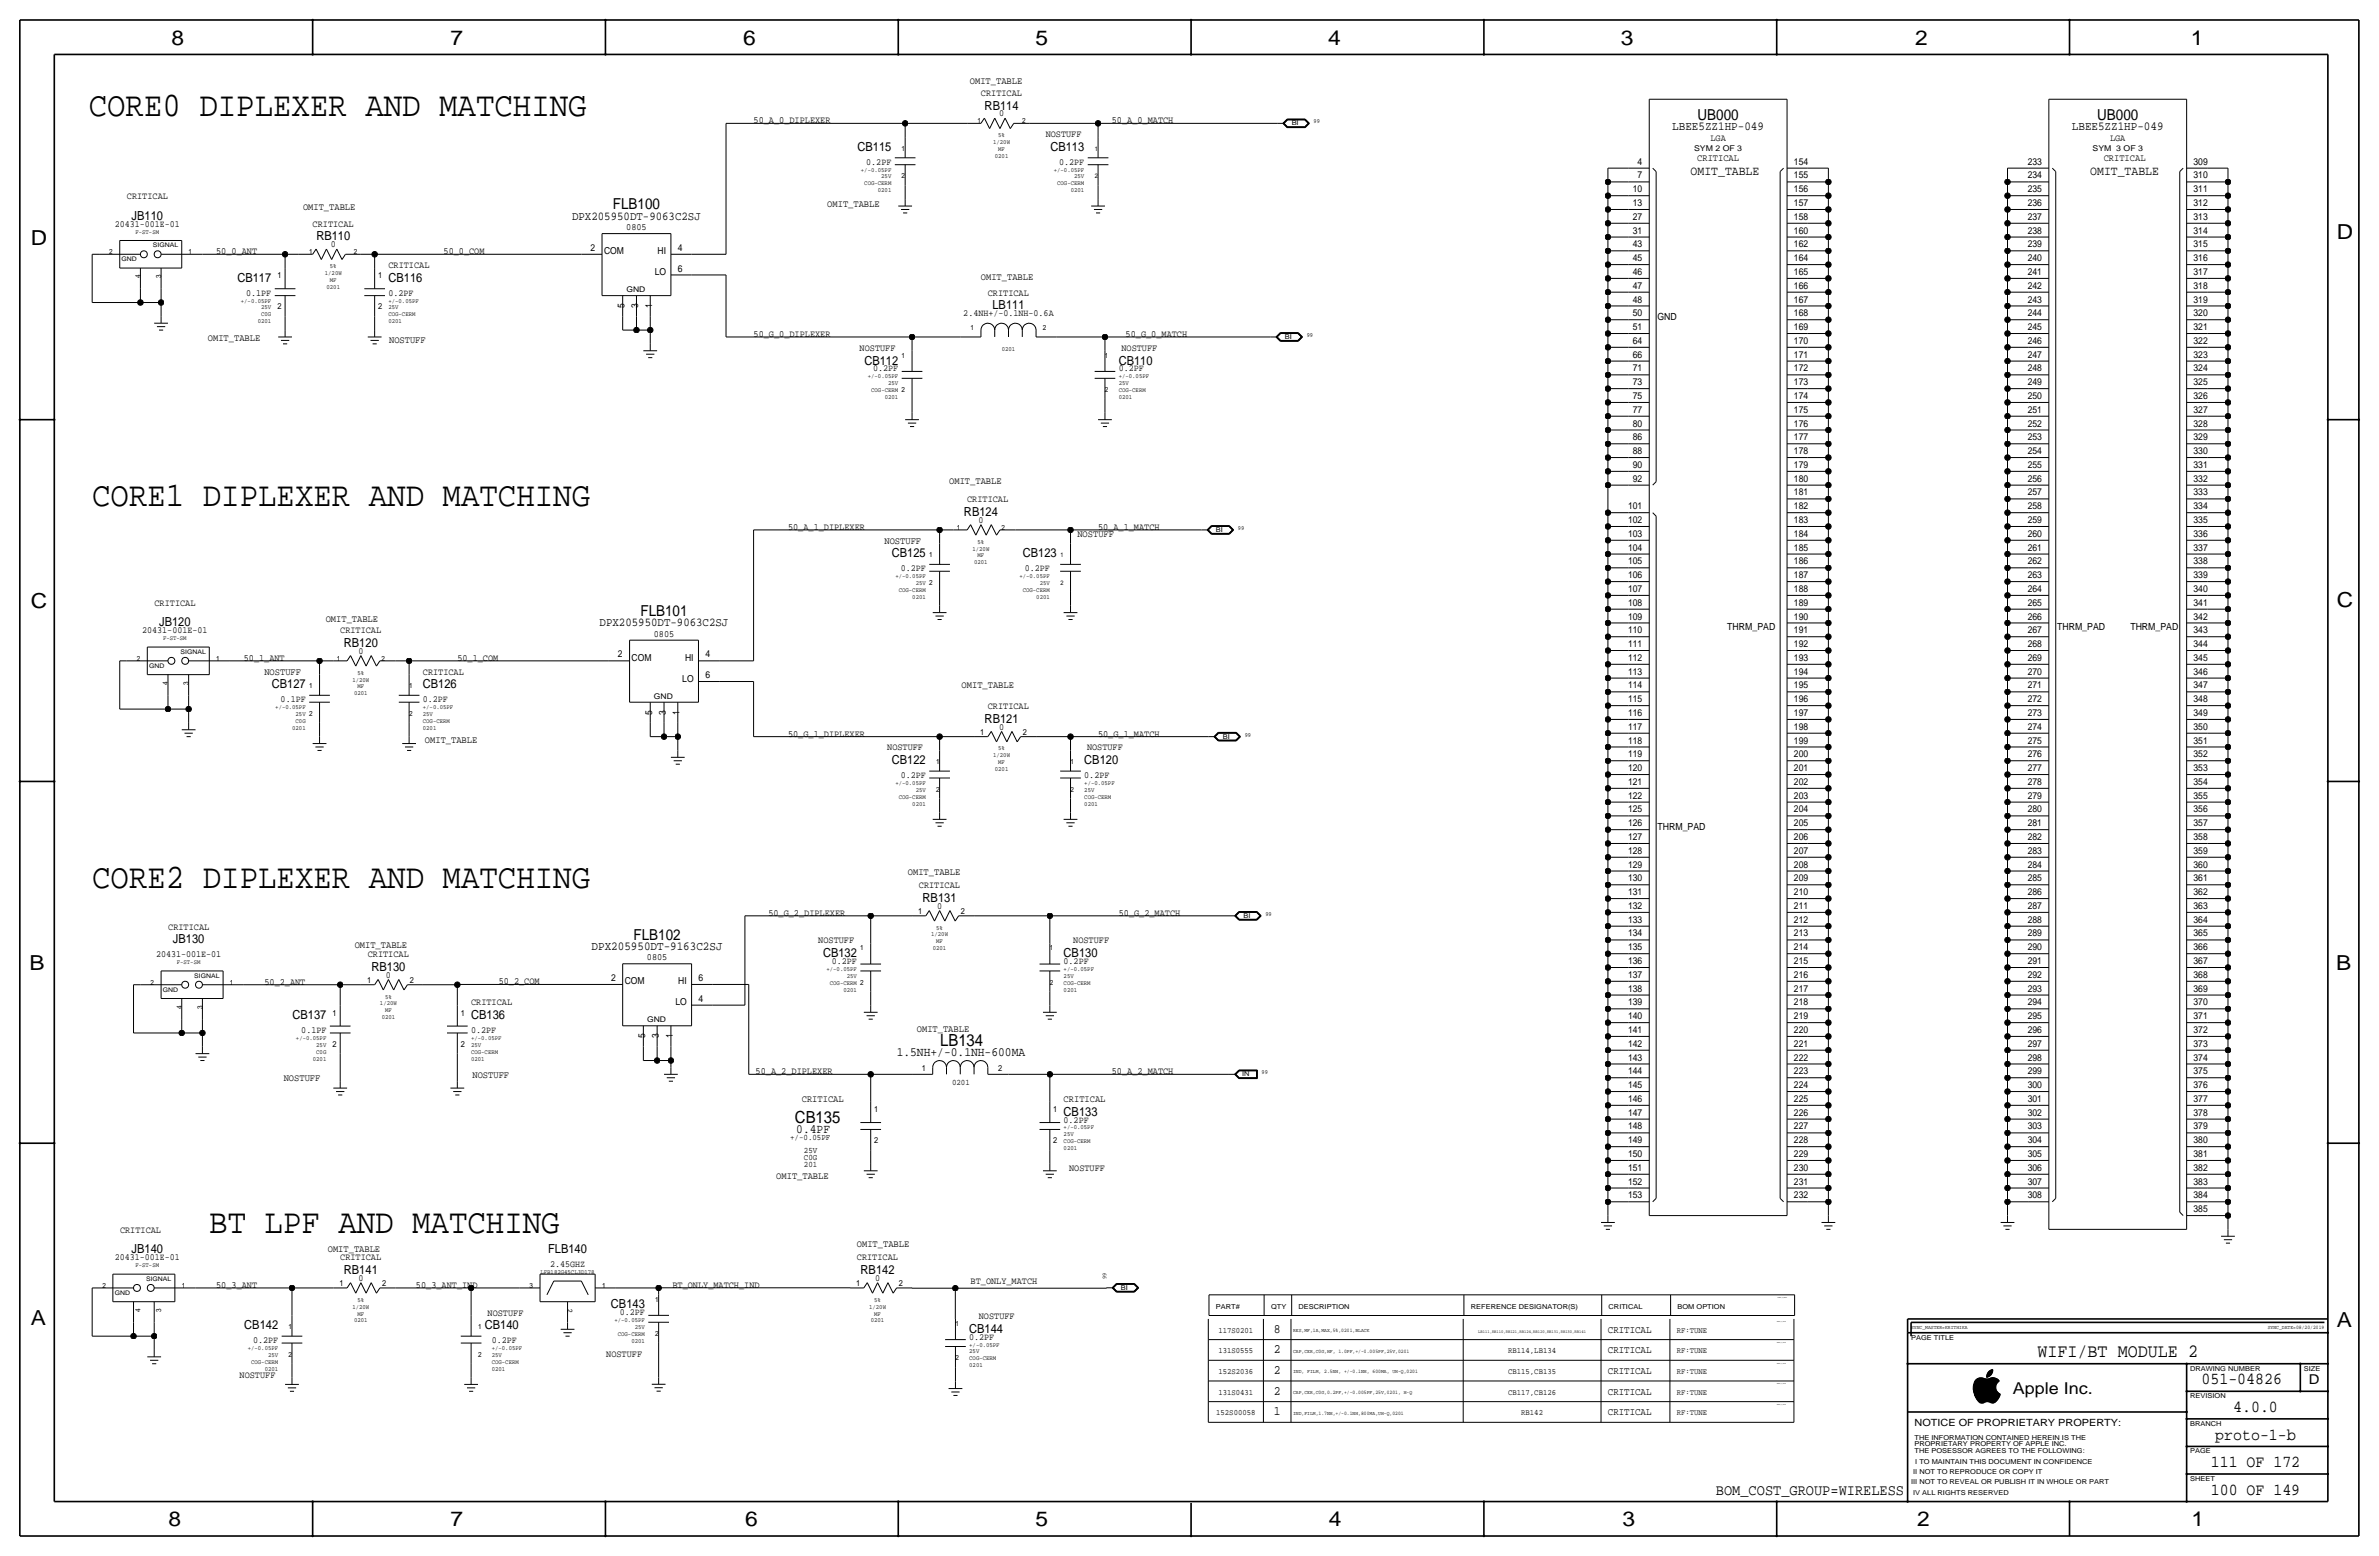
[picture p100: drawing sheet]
<svg xmlns="http://www.w3.org/2000/svg" width="877mm" height="574mm" viewBox="0 0 877 574" stroke-linecap="round" stroke-linejoin="round" font-family="sans-serif">
<defs><g id="words">
<g font-size="12.7">
<text x="32.7" y="42.9">CORE0 DIPLEXER AND MATCHING</text>
<text x="34" y="186.4">CORE1 DIPLEXER AND MATCHING</text>
<text x="34" y="327.4">CORE2 DIPLEXER AND MATCHING</text>
<text x="77.2" y="454.4">BT LPF AND MATCHING</text>
</g>
<g font-size="7.6">
<text x="63.2" y="16.5">8</text>
<text x="166.1" y="16.5">7</text>
<text x="274" y="16.5">6</text>
<text x="381.7" y="16.5">5</text>
<text x="489.7" y="16.5">4</text>
<text x="597.6" y="16.5">3</text>
<text x="706.1" y="16.5">2</text>
<text x="807.7" y="16.5">1</text>
<text x="861.5" y="88.1">D</text>
<text x="11.4" y="90.4">D</text>
<text x="11.4" y="224.3">C</text>
<text x="861.5" y="223.8">C</text>
<text x="10.9" y="357.6">B</text>
<text x="861.3" y="357.4">B</text>
<text x="11.4" y="488.4">A</text>
<text x="861.5" y="489.2">A</text>
<text x="62.2" y="562.6">8</text>
<text x="166.1" y="562.6">7</text>
<text x="274.8" y="562.6">6</text>
<text x="381.7" y="562.6">5</text>
<text x="489.9" y="562.6">4</text>
<text x="598.1" y="562.6">3</text>
<text x="706.8" y="562.6">2</text>
<text x="807.9" y="562.6">1</text>
</g>
<text font-size="6.9" x="751.1" y="500.1">WIFI/BT MODULE 2</text>
<g font-size="6.2">
<text x="346.6" y="385.6">LB134</text>
<text x="293.1" y="413.8">CB135</text>
<text x="811.6" y="510.3">051-04826</text>
<text x="823.3" y="520.4">4.0.0</text>
<text x="816.7" y="530.6">proto-1-b</text>
<text x="815" y="540.8">111 OF 172</text>
<text x="815" y="550.9">100 OF 149</text>
</g>
<text font-size="6" x="742.1" y="513.9">Apple Inc.</text>
<g font-size="5.6">
<text x="625.8" y="44.2">UB000</text>
<text x="773.2" y="44.2">UB000</text>
<text x="226" y="77.2">FLB100</text>
<text x="236.1" y="227.1">FLB101</text>
<text x="233.6" y="346.4">FLB102</text>
<text x="632.6" y="550.9">BOM_COST_GROUP=WIRELESS</text>
</g>
<text font-size="5" x="851.2" y="510.3">D</text>
<g font-size="4.7">
<text x="623.3" y="64.5">OMIT_TABLE</text>
<text x="770.6" y="64.5">OMIT_TABLE</text>
<text x="330.6" y="389.1">1.5NH+/-0.1NH-600MA</text>
<text x="293.6" y="417.6">0.4PF</text>
<text x="469.6" y="491.2">8</text>
<text x="469.6" y="498.9">2</text>
<text x="469.6" y="506.5">2</text>
<text x="469.6" y="514.1">2</text>
<text x="469.6" y="521.7">1</text>
</g>
<g font-size="4.6">
<text x="363" y="40.4">RB114</text>
<text x="316.1" y="55.6">CB115</text>
<text x="387.2" y="55.6">CB113</text>
<text x="48.5" y="81">JB110</text>
<text x="116.6" y="88.6">RB110</text>
<text x="87.5" y="103.9">CB117</text>
<text x="143.2" y="103.9">CB116</text>
<text x="365.9" y="114">LB111</text>
<text x="318.7" y="134.4">CB112</text>
<text x="412.4" y="134.4">CB110</text>
<text x="355.4" y="190.2">RB124</text>
<text x="328.8" y="205.5">CB125</text>
<text x="377.1" y="205.5">CB123</text>
<text x="58.7" y="230.9">JB120</text>
<text x="126.8" y="238.5">RB120</text>
<text x="100.2" y="253.7">CB127</text>
<text x="155.9" y="253.7">CB126</text>
<text x="363" y="266.4">RB121</text>
<text x="328.8" y="281.7">CB122</text>
<text x="399.7" y="281.7">CB120</text>
<text x="340.2" y="332.5">RB131</text>
<text x="63.7" y="347.7">JB130</text>
<text x="303.4" y="352.8">CB132</text>
<text x="392.1" y="352.8">CB130</text>
<text x="137" y="357.9">RB130</text>
<text x="107.8" y="375.7">CB137</text>
<text x="173.7" y="375.7">CB136</text>
<text x="392.1" y="411.2">CB133</text>
<text x="48.5" y="462">JB140</text>
<text x="202.1" y="462">FLB140</text>
<text x="126.8" y="469.6">RB141</text>
<text x="317.3" y="469.6">RB142</text>
<text x="225.2" y="482.3">CB143</text>
<text x="90.1" y="490">CB142</text>
<text x="178.8" y="490">CB140</text>
<text x="357.3" y="491.2">CB144</text>
</g>
<g font-size="4.5">
<text x="616.5" y="48">LBEE5ZZ1HP-049</text>
<text x="763.8" y="48">LBEE5ZZ1HP-049</text>
<text x="218.1" y="350.2">DPX205950DT-9163C2SJ</text>
</g>
<g font-size="4.4">
<text x="210.9" y="81">DPX205950DT-9063C2SJ</text>
<text x="221.1" y="230.9">DPX205950DT-9063C2SJ</text>
</g>
<g font-size="3.8">
<text x="592.8" y="491.2">CRITICAL</text>
<text x="592.8" y="498.9">CRITICAL</text>
<text x="592.8" y="506.5">CRITICAL</text>
<text x="592.8" y="514.1">CRITICAL</text>
<text x="592.8" y="521.7">CRITICAL</text>
</g>
<text font-size="3.7" x="705.8" y="525.5">NOTICE OF PROPRIETARY PROPERTY:</text>
<g font-size="3.6">
<text x="357.6" y="31">OMIT_TABLE</text>
<text x="625.7" y="59.4">CRITICAL</text>
<text x="775.6" y="59.4">CRITICAL</text>
<text x="111.7" y="77.5">OMIT_TABLE</text>
<text x="305" y="76.2">OMIT_TABLE</text>
<text x="361.6" y="103.4">OMIT_TABLE</text>
<text x="611.1" y="117.9">GND</text>
<text x="76.7" y="125.7">OMIT_TABLE</text>
<text x="143.5" y="126.5">NOSTUFF</text>
<text x="350" y="178.3">OMIT_TABLE</text>
<text x="397.2" y="197.9">NOSTUFF</text>
<text x="326.1" y="200.4">NOSTUFF</text>
<text x="120.1" y="229.4">OMIT_TABLE</text>
<text x="636.8" y="232.2">THRM_PAD</text>
<text x="758.4" y="232.2">THRM_PAD</text>
<text x="785.4" y="232.2">THRM_PAD</text>
<text x="97.5" y="248.7">NOSTUFF</text>
<text x="354.5" y="253.7">OMIT_TABLE</text>
<text x="156.7" y="273.8">OMIT_TABLE</text>
<text x="611.1" y="305.8">THRM_PAD</text>
<text x="334.7" y="322.6">OMIT_TABLE</text>
<text x="130.8" y="349.2">OMIT_TABLE</text>
<text x="338" y="380.5">OMIT_TABLE</text>
<text x="104.6" y="398.3">NOSTUFF</text>
<text x="174.2" y="397.5">NOSTUFF</text>
<text x="295.6" y="406.1">CRITICAL</text>
<text x="392.1" y="406.1">CRITICAL</text>
<text x="286.2" y="434.6">OMIT_TABLE</text>
<text x="120.9" y="461.5">OMIT_TABLE</text>
<text x="315.9" y="459.5">OMIT_TABLE</text>
</g>
<g font-size="3.5">
<text x="361.6" y="35.3">CRITICAL</text>
<text x="277.8" y="45.5">50_A_0_DIPLEXER</text>
<text x="368.3" y="42.9">0</text>
<text x="409.9" y="45.5">50_A_0_MATCH</text>
<text x="385.5" y="50.5">NOSTUFF</text>
<text x="630.6" y="51.8">LGA</text>
<text x="777.9" y="51.8">LGA</text>
<text x="319.4" y="60.7">0.2PF</text>
<text x="390.5" y="60.7">0.2PF</text>
<text x="603.7" y="65.8">7</text>
<text x="603.7" y="60.7">4</text>
<text x="661.4" y="65.8">155</text>
<text x="661.4" y="60.7">154</text>
<text x="747.5" y="65.8">234</text>
<text x="747.5" y="60.7">233</text>
<text x="808.7" y="65.8">310</text>
<text x="808.7" y="60.7">309</text>
<text x="602" y="70.9">10</text>
<text x="661.4" y="70.9">156</text>
<text x="747.5" y="70.9">235</text>
<text x="808.7" y="70.9">311</text>
<text x="46.8" y="73.4">CRITICAL</text>
<text x="602" y="75.9">13</text>
<text x="661.4" y="75.9">157</text>
<text x="747.5" y="75.9">236</text>
<text x="808.7" y="75.9">312</text>
<text x="42.3" y="83.6">20431-001E-01</text>
<text x="115.3" y="83.6">CRITICAL</text>
<text x="602" y="81">27</text>
<text x="661.4" y="81">158</text>
<text x="747.5" y="81">237</text>
<text x="808.7" y="81">313</text>
<text x="230.9" y="84.8">0805</text>
<text x="602" y="86.1">31</text>
<text x="661.4" y="86.1">160</text>
<text x="747.5" y="86.1">238</text>
<text x="808.7" y="86.1">314</text>
<text x="79.7" y="93.7">50_0_ANT</text>
<text x="122" y="91.2">0</text>
<text x="163.5" y="93.7">50_0_COM</text>
<text x="217.7" y="92.5">2</text>
<text x="222.7" y="93.7">COM</text>
<text x="242.4" y="93.7">HI</text>
<text x="249.9" y="92.5">4</text>
<text x="602" y="91.2">43</text>
<text x="661.4" y="91.2">162</text>
<text x="747.5" y="91.2">239</text>
<text x="808.7" y="91.2">315</text>
<text x="143.2" y="98.8">CRITICAL</text>
<text x="241.4" y="101.3">LO</text>
<text x="249.9" y="100.1">6</text>
<text x="602" y="101.3">46</text>
<text x="602" y="96.3">45</text>
<text x="661.4" y="101.3">165</text>
<text x="661.4" y="96.3">164</text>
<text x="747.5" y="101.3">241</text>
<text x="747.5" y="96.3">240</text>
<text x="808.7" y="101.3">317</text>
<text x="808.7" y="96.3">316</text>
<text x="602" y="106.4">47</text>
<text x="661.4" y="106.4">166</text>
<text x="747.5" y="106.4">242</text>
<text x="808.7" y="106.4">318</text>
<text x="90.8" y="109">0.1PF</text>
<text x="143.2" y="109">0.2PF</text>
<text x="230.2" y="113.6" transform="rotate(-90 230.2 113.6)">5</text>
<text x="235.3" y="113.6" transform="rotate(-90 235.3 113.6)">3</text>
<text x="240.4" y="113.6" transform="rotate(-90 240.4 113.6)">1</text>
<text x="364.2" y="109">CRITICAL</text>
<text x="602" y="111.5">48</text>
<text x="661.4" y="111.5">167</text>
<text x="747.5" y="111.5">243</text>
<text x="808.7" y="111.5">319</text>
<text x="355.1" y="116.6">2.4NH+/-0.1NH-0.6A</text>
<text x="602" y="116.6">50</text>
<text x="661.4" y="116.6">168</text>
<text x="747.5" y="116.6">244</text>
<text x="808.7" y="116.6">320</text>
<text x="277.8" y="124.2">50_G_0_DIPLEXER</text>
<text x="415" y="124.2">50_G_0_MATCH</text>
<text x="602" y="121.7">51</text>
<text x="661.4" y="121.7">169</text>
<text x="747.5" y="121.7">245</text>
<text x="808.7" y="121.7">321</text>
<text x="316.9" y="129.3">NOSTUFF</text>
<text x="413.4" y="129.3">NOSTUFF</text>
<text x="602" y="131.8">66</text>
<text x="602" y="126.7">64</text>
<text x="661.4" y="131.8">171</text>
<text x="661.4" y="126.7">170</text>
<text x="747.5" y="131.8">247</text>
<text x="747.5" y="126.7">246</text>
<text x="808.7" y="131.8">323</text>
<text x="808.7" y="126.7">322</text>
<text x="321.9" y="136.9">0.2PF</text>
<text x="412.4" y="136.9">0.2PF</text>
<text x="602" y="136.9">71</text>
<text x="661.4" y="136.9">172</text>
<text x="747.5" y="136.9">248</text>
<text x="808.7" y="136.9">324</text>
<text x="602" y="142">73</text>
<text x="661.4" y="142">173</text>
<text x="747.5" y="142">249</text>
<text x="808.7" y="142">325</text>
<text x="602" y="147.1">75</text>
<text x="661.4" y="147.1">174</text>
<text x="747.5" y="147.1">250</text>
<text x="808.7" y="147.1">326</text>
<text x="602" y="152.1">77</text>
<text x="661.4" y="152.1">175</text>
<text x="747.5" y="152.1">251</text>
<text x="808.7" y="152.1">327</text>
<text x="602" y="157.2">80</text>
<text x="661.4" y="157.2">176</text>
<text x="747.5" y="157.2">252</text>
<text x="808.7" y="157.2">328</text>
<text x="602" y="167.4">88</text>
<text x="602" y="162.3">86</text>
<text x="661.4" y="167.4">178</text>
<text x="661.4" y="162.3">177</text>
<text x="747.5" y="167.4">254</text>
<text x="747.5" y="162.3">253</text>
<text x="808.7" y="167.4">330</text>
<text x="808.7" y="162.3">329</text>
<text x="602" y="172.5">90</text>
<text x="661.4" y="172.5">179</text>
<text x="747.5" y="172.5">255</text>
<text x="808.7" y="172.5">331</text>
<text x="602" y="177.5">92</text>
<text x="661.4" y="177.5">180</text>
<text x="747.5" y="177.5">256</text>
<text x="808.7" y="177.5">332</text>
<text x="356.6" y="185.2">CRITICAL</text>
<text x="661.4" y="182.6">181</text>
<text x="747.5" y="182.6">257</text>
<text x="808.7" y="182.6">333</text>
<text x="600.2" y="187.7">101</text>
<text x="661.4" y="187.7">182</text>
<text x="747.5" y="187.7">258</text>
<text x="808.7" y="187.7">334</text>
<text x="290.5" y="195.3">50_A_1_DIPLEXER</text>
<text x="360.7" y="192.8">0</text>
<text x="404.8" y="195.3">50_A_1_MATCH</text>
<text x="600.2" y="197.9">103</text>
<text x="600.2" y="192.8">102</text>
<text x="661.4" y="197.9">184</text>
<text x="661.4" y="192.8">183</text>
<text x="747.5" y="197.9">260</text>
<text x="747.5" y="192.8">259</text>
<text x="808.7" y="197.9">336</text>
<text x="808.7" y="192.8">335</text>
<text x="600.2" y="202.9">104</text>
<text x="661.4" y="202.9">185</text>
<text x="747.5" y="202.9">261</text>
<text x="808.7" y="202.9">337</text>
<text x="600.2" y="208">105</text>
<text x="661.4" y="208">186</text>
<text x="747.5" y="208">262</text>
<text x="808.7" y="208">338</text>
<text x="332.1" y="210.6">0.2PF</text>
<text x="377.8" y="210.6">0.2PF</text>
<text x="600.2" y="213.1">106</text>
<text x="661.4" y="213.1">187</text>
<text x="747.5" y="213.1">263</text>
<text x="808.7" y="213.1">339</text>
<text x="600.2" y="218.2">107</text>
<text x="661.4" y="218.2">188</text>
<text x="747.5" y="218.2">264</text>
<text x="808.7" y="218.2">340</text>
<text x="57" y="223.3">CRITICAL</text>
<text x="600.2" y="223.3">108</text>
<text x="661.4" y="223.3">189</text>
<text x="747.5" y="223.3">265</text>
<text x="808.7" y="223.3">341</text>
<text x="52.4" y="233.4">20431-001E-01</text>
<text x="125.4" y="233.4">CRITICAL</text>
<text x="600.2" y="233.4">110</text>
<text x="600.2" y="228.3">109</text>
<text x="661.4" y="233.4">191</text>
<text x="661.4" y="228.3">190</text>
<text x="747.5" y="233.4">267</text>
<text x="747.5" y="228.3">266</text>
<text x="808.7" y="233.4">343</text>
<text x="808.7" y="228.3">342</text>
<text x="241" y="234.7">0805</text>
<text x="600.2" y="238.5">111</text>
<text x="661.4" y="238.5">192</text>
<text x="747.5" y="238.5">268</text>
<text x="808.7" y="238.5">344</text>
<text x="89.9" y="243.6">50_1_ANT</text>
<text x="132.1" y="241">0</text>
<text x="168.6" y="243.6">50_1_COM</text>
<text x="227.8" y="242.3">2</text>
<text x="232.9" y="243.6">COM</text>
<text x="252.6" y="243.6">HI</text>
<text x="260" y="242.3">4</text>
<text x="600.2" y="243.6">112</text>
<text x="661.4" y="243.6">193</text>
<text x="747.5" y="243.6">269</text>
<text x="808.7" y="243.6">345</text>
<text x="155.9" y="248.7">CRITICAL</text>
<text x="251.5" y="251.2">LO</text>
<text x="260" y="249.9">6</text>
<text x="600.2" y="248.7">113</text>
<text x="661.4" y="248.7">194</text>
<text x="747.5" y="248.7">270</text>
<text x="808.7" y="248.7">346</text>
<text x="600.2" y="253.7">114</text>
<text x="661.4" y="253.7">195</text>
<text x="747.5" y="253.7">271</text>
<text x="808.7" y="253.7">347</text>
<text x="103.5" y="258.8">0.1PF</text>
<text x="155.9" y="258.8">0.2PF</text>
<text x="240.4" y="263.4" transform="rotate(-90 240.4 263.4)">5</text>
<text x="245.5" y="263.4" transform="rotate(-90 245.5 263.4)">3</text>
<text x="250.5" y="263.4" transform="rotate(-90 250.5 263.4)">1</text>
<text x="364.2" y="261.4">CRITICAL</text>
<text x="600.2" y="263.9">116</text>
<text x="600.2" y="258.8">115</text>
<text x="661.4" y="263.9">197</text>
<text x="661.4" y="258.8">196</text>
<text x="747.5" y="263.9">273</text>
<text x="747.5" y="258.8">272</text>
<text x="808.7" y="263.9">349</text>
<text x="808.7" y="258.8">348</text>
<text x="368.3" y="269">0</text>
<text x="600.2" y="269">117</text>
<text x="661.4" y="269">198</text>
<text x="747.5" y="269">274</text>
<text x="808.7" y="269">350</text>
<text x="290.5" y="271.5">50_G_1_DIPLEXER</text>
<text x="404.8" y="271.5">50_G_1_MATCH</text>
<text x="600.2" y="274.1">118</text>
<text x="661.4" y="274.1">199</text>
<text x="747.5" y="274.1">275</text>
<text x="808.7" y="274.1">351</text>
<text x="327.1" y="276.6">NOSTUFF</text>
<text x="400.7" y="276.6">NOSTUFF</text>
<text x="600.2" y="279.1">119</text>
<text x="661.4" y="279.1">200</text>
<text x="747.5" y="279.1">276</text>
<text x="808.7" y="279.1">352</text>
<text x="332.1" y="286.8">0.2PF</text>
<text x="399.7" y="286.8">0.2PF</text>
<text x="600.2" y="284.2">120</text>
<text x="661.4" y="284.2">201</text>
<text x="747.5" y="284.2">277</text>
<text x="808.7" y="284.2">353</text>
<text x="600.2" y="289.3">121</text>
<text x="661.4" y="289.3">202</text>
<text x="747.5" y="289.3">278</text>
<text x="808.7" y="289.3">354</text>
<text x="600.2" y="299.5">125</text>
<text x="600.2" y="294.4">122</text>
<text x="661.4" y="299.5">204</text>
<text x="661.4" y="294.4">203</text>
<text x="747.5" y="299.5">280</text>
<text x="747.5" y="294.4">279</text>
<text x="808.7" y="299.5">356</text>
<text x="808.7" y="294.4">355</text>
<text x="600.2" y="304.5">126</text>
<text x="661.4" y="304.5">205</text>
<text x="747.5" y="304.5">281</text>
<text x="808.7" y="304.5">357</text>
<text x="600.2" y="309.6">127</text>
<text x="661.4" y="309.6">206</text>
<text x="747.5" y="309.6">282</text>
<text x="808.7" y="309.6">358</text>
<text x="600.2" y="314.7">128</text>
<text x="661.4" y="314.7">207</text>
<text x="747.5" y="314.7">283</text>
<text x="808.7" y="314.7">359</text>
<text x="600.2" y="319.8">129</text>
<text x="661.4" y="319.8">208</text>
<text x="747.5" y="319.8">284</text>
<text x="808.7" y="319.8">360</text>
<text x="338.8" y="327.4">CRITICAL</text>
<text x="600.2" y="329.9">131</text>
<text x="600.2" y="324.9">130</text>
<text x="661.4" y="329.9">210</text>
<text x="661.4" y="324.9">209</text>
<text x="747.5" y="329.9">286</text>
<text x="747.5" y="324.9">285</text>
<text x="808.7" y="329.9">362</text>
<text x="808.7" y="324.9">361</text>
<text x="345.5" y="335">0</text>
<text x="600.2" y="335">132</text>
<text x="661.4" y="335">211</text>
<text x="747.5" y="335">287</text>
<text x="808.7" y="335">363</text>
<text x="283.3" y="337.6">50_G_2_DIPLEXER</text>
<text x="412.4" y="337.6">50_G_2_MATCH</text>
<text x="600.2" y="340.1">133</text>
<text x="661.4" y="340.1">212</text>
<text x="747.5" y="340.1">288</text>
<text x="808.7" y="340.1">364</text>
<text x="62" y="342.6">CRITICAL</text>
<text x="301.7" y="347.7">NOSTUFF</text>
<text x="395.7" y="347.7">NOSTUFF</text>
<text x="600.2" y="345.2">134</text>
<text x="661.4" y="345.2">213</text>
<text x="747.5" y="345.2">289</text>
<text x="808.7" y="345.2">365</text>
<text x="57.5" y="352.8">20431-001E-01</text>
<text x="135.6" y="352.8">CRITICAL</text>
<text x="238.5" y="354">0805</text>
<text x="600.2" y="350.3">135</text>
<text x="661.4" y="350.3">214</text>
<text x="747.5" y="350.3">290</text>
<text x="808.7" y="350.3">366</text>
<text x="306.7" y="355.3">0.2PF</text>
<text x="392.1" y="355.3">0.2PF</text>
<text x="600.2" y="355.3">136</text>
<text x="661.4" y="355.3">215</text>
<text x="747.5" y="355.3">291</text>
<text x="808.7" y="355.3">367</text>
<text x="97.5" y="363">50_2_ANT</text>
<text x="142.3" y="360.4">0</text>
<text x="183.8" y="362.9">50_2_COM</text>
<text x="225.3" y="361.6">2</text>
<text x="230.3" y="362.9">COM</text>
<text x="250" y="362.9">HI</text>
<text x="257.5" y="361.6">6</text>
<text x="600.2" y="365.5">138</text>
<text x="600.2" y="360.4">137</text>
<text x="661.4" y="365.5">217</text>
<text x="661.4" y="360.4">216</text>
<text x="747.5" y="365.5">293</text>
<text x="747.5" y="360.4">292</text>
<text x="808.7" y="365.5">369</text>
<text x="808.7" y="360.4">368</text>
<text x="173.7" y="370.6">CRITICAL</text>
<text x="249" y="370.5">LO</text>
<text x="257.5" y="369.2">4</text>
<text x="600.2" y="370.6">139</text>
<text x="661.4" y="370.6">218</text>
<text x="747.5" y="370.6">294</text>
<text x="808.7" y="370.6">370</text>
<text x="600.2" y="375.7">140</text>
<text x="661.4" y="375.7">219</text>
<text x="747.5" y="375.7">295</text>
<text x="808.7" y="375.7">371</text>
<text x="111.1" y="380.7">0.1PF</text>
<text x="173.7" y="380.7">0.2PF</text>
<text x="237.8" y="382.7" transform="rotate(-90 237.8 382.7)">5</text>
<text x="242.9" y="382.7" transform="rotate(-90 242.9 382.7)">3</text>
<text x="248" y="382.7" transform="rotate(-90 248 382.7)">1</text>
<text x="600.2" y="380.7">141</text>
<text x="661.4" y="380.7">220</text>
<text x="747.5" y="380.7">296</text>
<text x="808.7" y="380.7">372</text>
<text x="600.2" y="385.8">142</text>
<text x="661.4" y="385.8">221</text>
<text x="747.5" y="385.8">297</text>
<text x="808.7" y="385.8">373</text>
<text x="278.6" y="396">50_A_2_DIPLEXER</text>
<text x="409.9" y="396">50_A_2_MATCH</text>
<text x="600.2" y="396">144</text>
<text x="600.2" y="390.9">143</text>
<text x="661.4" y="396">223</text>
<text x="661.4" y="390.9">222</text>
<text x="747.5" y="396">299</text>
<text x="747.5" y="390.9">298</text>
<text x="808.7" y="396">375</text>
<text x="808.7" y="390.9">374</text>
<text x="600.2" y="401.1">145</text>
<text x="661.4" y="401.1">224</text>
<text x="747.5" y="401.1">300</text>
<text x="808.7" y="401.1">376</text>
<text x="600.2" y="406.1">146</text>
<text x="661.4" y="406.1">225</text>
<text x="747.5" y="406.1">301</text>
<text x="808.7" y="406.1">377</text>
<text x="392.1" y="413.8">0.2PF</text>
<text x="600.2" y="411.2">147</text>
<text x="661.4" y="411.2">226</text>
<text x="747.5" y="411.2">302</text>
<text x="808.7" y="411.2">378</text>
<text x="600.2" y="416.3">148</text>
<text x="661.4" y="416.3">227</text>
<text x="747.5" y="416.3">303</text>
<text x="808.7" y="416.3">379</text>
<text x="600.2" y="421.4">149</text>
<text x="661.4" y="421.4">228</text>
<text x="747.5" y="421.4">304</text>
<text x="808.7" y="421.4">380</text>
<text x="394.1" y="431.5">NOSTUFF</text>
<text x="600.2" y="431.5">151</text>
<text x="600.2" y="426.5">150</text>
<text x="661.4" y="431.5">230</text>
<text x="661.4" y="426.5">229</text>
<text x="747.5" y="431.5">306</text>
<text x="747.5" y="426.5">305</text>
<text x="808.7" y="431.5">382</text>
<text x="808.7" y="426.5">381</text>
<text x="600.2" y="436.6">152</text>
<text x="661.4" y="436.6">231</text>
<text x="747.5" y="436.6">307</text>
<text x="808.7" y="436.6">383</text>
<text x="600.2" y="441.7">153</text>
<text x="661.4" y="441.7">232</text>
<text x="747.5" y="441.7">308</text>
<text x="808.7" y="441.7">384</text>
<text x="808.7" y="446.8">385</text>
<text x="44.3" y="454.4">CRITICAL</text>
<text x="42.3" y="464.6">20431-001E-01</text>
<text x="125.4" y="464.6">CRITICAL</text>
<text x="202.8" y="467.1">2.45GHZ</text>
<text x="315.9" y="464.6">CRITICAL</text>
<text x="132.1" y="472.2">0</text>
<text x="322.6" y="472.2">0</text>
<text x="357.8" y="473.2">BT_ONLY_MATCH</text>
<text x="79.7" y="474.7">50_3_ANT</text>
<text x="153.4" y="474.7">50_3_ANT_IND</text>
<text x="247.9" y="474.7">BT_ONLY_MATCH_IND</text>
<text x="179.8" y="484.9">NOSTUFF</text>
<text x="228.5" y="484.8">0.2PF</text>
<text x="360.9" y="486.2">NOSTUFF</text>
<text x="93.3" y="495">0.2PF</text>
<text x="181.3" y="495">0.2PF</text>
<text x="357.3" y="493.8">0.2PF</text>
<text x="223.5" y="500.1">NOSTUFF</text>
<text x="88.3" y="507.7">NOSTUFF</text>
</g>
<g font-size="3.1">
<text x="102.3" y="102.6">1</text>
<text x="139.4" y="102.6">1</text>
<text x="102.3" y="114">2</text>
<text x="139.4" y="114">2</text>
<text x="361.4" y="270.8">1</text>
<text x="377.1" y="270.8">2</text>
<text x="338.5" y="336.8">1</text>
<text x="354.3" y="336.8">2</text>
<text x="135.3" y="362.2">1</text>
<text x="151.1" y="362.2">2</text>
<text x="122.6" y="374.4">1</text>
<text x="169.9" y="374.4">1</text>
<text x="122.6" y="385.8">2</text>
<text x="169.9" y="385.8">2</text>
<text x="339.8" y="394.7">1</text>
<text x="368" y="394.7">2</text>
<text x="351" y="400.1">0201</text>
<text x="322.3" y="410">1</text>
<text x="388.3" y="410">1</text>
<text x="291.3" y="420.1">+/-0.05PF</text>
<text x="296.4" y="424.9">25V</text>
<text x="322.3" y="421.4">2</text>
<text x="388.3" y="421.4">2</text>
<text x="296.4" y="430">201</text>
<text x="296.4" y="427.5">C0G</text>
<text x="125.2" y="474">1</text>
<text x="140.9" y="474">2</text>
<text x="315.7" y="474">1</text>
<text x="331.4" y="474">2</text>
</g>
<g font-size="3">
<text x="449.2" y="491.2">117S0201</text>
<text x="618.2" y="491.2">RF:TUNE</text>
<text x="449.2" y="498.9">131S0555</text>
<text x="556" y="498.9">RB114,LB134</text>
<text x="618.2" y="498.9">RF:TUNE</text>
<text x="449.2" y="506.5">152S2036</text>
<text x="556" y="506.5">CB115,CB135</text>
<text x="618.2" y="506.5">RF:TUNE</text>
<text x="449.2" y="514.1">131S0431</text>
<text x="556" y="514.1">CB117,CB126</text>
<text x="618.2" y="514.1">RF:TUNE</text>
<text x="448.4" y="521.7">152S00058</text>
<text x="560.8" y="521.7">RB142</text>
<text x="618.2" y="521.7">RF:TUNE</text>
</g>
<g font-size="2.9">
<text x="624.6" y="55.6">SYM 2 OF 3</text>
<text x="771.4" y="55.6">SYM 3 OF 3</text>
<text x="230.9" y="107.7">GND</text>
<text x="241.1" y="257.6">GND</text>
<text x="238.6" y="376.9">GND</text>
</g>
<g font-size="2.6">
<text x="360.3" y="45.5">1</text>
<text x="376.9" y="45.5">2</text>
<text x="332.4" y="55.6">1</text>
<text x="332.4" y="65.8">2</text>
<text x="40.3" y="93.7">2</text>
<text x="69.5" y="93.7">1</text>
<text x="114" y="93.7">1</text>
<text x="130.5" y="93.7">2</text>
<text x="51.8" y="102.7" transform="rotate(-90 51.8 102.7)">4</text>
<text x="59.4" y="102.7" transform="rotate(-90 59.4 102.7)">3</text>
<text x="357.8" y="121.7">1</text>
<text x="384.5" y="121.7">2</text>
<text x="332.4" y="131.8">1</text>
<text x="407.4" y="131.8">1</text>
<text x="407.4" y="144.5">2</text>
<text x="352.7" y="195.3">1</text>
<text x="369.3" y="195.3">2</text>
<text x="342.6" y="205.5">1</text>
<text x="50.5" y="243.6">2</text>
<text x="79.7" y="243.6">1</text>
<text x="124.1" y="243.6">1</text>
<text x="140.7" y="243.6">2</text>
<text x="61.9" y="252.5" transform="rotate(-90 61.9 252.5)">4</text>
<text x="69.5" y="252.5" transform="rotate(-90 69.5 252.5)">3</text>
<text x="114" y="253.7">1</text>
<text x="150.8" y="253.7">1</text>
<text x="150.8" y="263.9">2</text>
<text x="345.1" y="281.7">1</text>
<text x="394.7" y="281.7">1</text>
<text x="345.1" y="291.8">2</text>
<text x="394.7" y="291.8">2</text>
<text x="317.2" y="350.3">1</text>
<text x="387" y="350.3">1</text>
<text x="55.5" y="363">2</text>
<text x="84.8" y="363">1</text>
<text x="387" y="363">2</text>
<text x="67" y="371.9" transform="rotate(-90 67 371.9)">4</text>
<text x="74.6" y="371.9" transform="rotate(-90 74.6 371.9)">3</text>
<text x="37.8" y="474.7">2</text>
<text x="67" y="474.7">1</text>
<text x="195.2" y="474.7">3</text>
<text x="221.9" y="474.7">1</text>
<text x="241.5" y="479.8">1</text>
<text x="51.8" y="483.7" transform="rotate(-90 51.8 483.7)">4</text>
<text x="59.4" y="483.7" transform="rotate(-90 59.4 483.7)">3</text>
<text x="209.2" y="482.3" transform="rotate(90 209.2 482.3)">2</text>
<text x="106.3" y="490">1</text>
<text x="176.2" y="490">1</text>
<text x="352.2" y="488.7">1</text>
<text x="241.5" y="492.5">2</text>
<text x="106.3" y="500.1">2</text>
<text x="176.2" y="500.1">2</text>
<text x="352.2" y="501.4">2</text>
</g>
<g font-size="2.5">
<text x="476.2" y="46.2">BI</text>
<text x="473.7" y="125">BI</text>
<text x="448.3" y="196.1">BI</text>
<text x="450.8" y="272.3">BI</text>
<text x="458.4" y="338.3">BI</text>
<text x="457.9" y="396.7">IN</text>
<text x="413.3" y="475.4">BI</text>
<text x="448.3" y="482.3">PART#</text>
<text x="468.6" y="482.3">QTY</text>
<text x="478.7" y="482.3">DESCRIPTION</text>
<text x="542.2" y="482.3">REFERENCE DESIGNATOR(S)</text>
<text x="593" y="482.3">CRITICAL</text>
<text x="618.4" y="482.3">BOM OPTION</text>
<text x="704.5" y="493.8">PAGE TITLE</text>
<text x="807.4" y="505.2">DRAWING NUMBER</text>
<text x="849.3" y="505.2">SIZE</text>
<text x="807.4" y="515.4">REVISION</text>
<text x="807.4" y="525.5">BRANCH</text>
<text x="705.8" y="533.1">PROPRIETARY PROPERTY OF APPLE INC.</text>
<text x="705.8" y="530.6">THE INFORMATION CONTAINED HEREIN IS THE</text>
<text x="705.8" y="535.7">THE POSESSOR AGREES TO THE FOLLOWING:</text>
<text x="706.1" y="539.5">I TO MAINTAIN THIS DOCUMENT IN CONFIDENCE</text>
<text x="807.4" y="535.7">PAGE</text>
<text x="705.3" y="543.3">II NOT TO REPRODUCE OR COPY IT</text>
<text x="807.4" y="545.8">SHEET</text>
<text x="704.5" y="547.1">III NOT TO REVEAL OR PUBLISH IT IN WHOLE OR PART</text>
<text x="705.3" y="550.9">IV ALL RIGHTS RESERVED</text>
</g>
<g font-size="2.3">
<text x="484.3" y="45.5">99</text>
<text x="366.1" y="53.1">1/20W</text>
<text x="368" y="50.5">5%</text>
<text x="366.8" y="58.2">0201</text>
<text x="368" y="55.6">MF</text>
<text x="403.7" y="55.6">1</text>
<text x="317.4" y="63.2">+/-0.05PF</text>
<text x="324.9" y="65.8">25V</text>
<text x="388.5" y="63.2">+/-0.05PF</text>
<text x="396" y="65.8">25V</text>
<text x="403.7" y="65.8">2</text>
<text x="318.6" y="68.3">COG-CERM</text>
<text x="323.6" y="70.9">0201</text>
<text x="389.8" y="68.3">COG-CERM</text>
<text x="394.8" y="70.9">0201</text>
<text x="49.9" y="86.1">F-ST-SM</text>
<text x="56.4" y="91.2">SIGNAL</text>
<text x="44.8" y="96.3">GND</text>
<text x="119.8" y="101.3">1/20W</text>
<text x="121.6" y="98.8">5%</text>
<text x="120.4" y="106.4">0201</text>
<text x="121.6" y="103.9">MF</text>
<text x="88.8" y="111.5">+/-0.05PF</text>
<text x="143.2" y="111.5">+/-0.05PF</text>
<text x="95" y="119.1">0201</text>
<text x="96.3" y="116.6">C0G</text>
<text x="96.3" y="114">25V</text>
<text x="143.2" y="119.1">0201</text>
<text x="143.2" y="114">25V</text>
<text x="143.2" y="116.6">COG-CERM</text>
<text x="481.7" y="124.2">99</text>
<text x="369.3" y="129.3">0201</text>
<text x="319.9" y="139.4">+/-0.05PF</text>
<text x="327.4" y="142">25V</text>
<text x="412.4" y="139.4">+/-0.05PF</text>
<text x="412.4" y="142">25V</text>
<text x="321.2" y="144.5">COG-CERM 2</text>
<text x="326.2" y="147.1">0201</text>
<text x="412.4" y="147.1">0201</text>
<text x="412.4" y="144.5">COG-CERM</text>
<text x="456.3" y="195.3">99</text>
<text x="358.5" y="202.9">1/20W</text>
<text x="360.4" y="200.4">5%</text>
<text x="359.2" y="208">0201</text>
<text x="360.4" y="205.5">MF</text>
<text x="391" y="205.5">1</text>
<text x="330.1" y="213.1">+/-0.05PF</text>
<text x="337.6" y="215.6">25V 2</text>
<text x="375.8" y="213.1">+/-0.05PF</text>
<text x="383.3" y="215.6">25V</text>
<text x="391" y="215.6">2</text>
<text x="331.3" y="218.2">COG-CERM</text>
<text x="336.3" y="220.7">0201</text>
<text x="377.1" y="218.2">COG-CERM</text>
<text x="382.1" y="220.7">0201</text>
<text x="60.1" y="236">F-ST-SM</text>
<text x="66.5" y="241">SIGNAL</text>
<text x="55" y="246.1">GND</text>
<text x="129.9" y="251.2">1/20W</text>
<text x="131.8" y="248.7">5%</text>
<text x="130.6" y="256.3">0201</text>
<text x="131.8" y="253.7">MF</text>
<text x="101.5" y="261.4">+/-0.05PF</text>
<text x="109" y="263.9">25V 2</text>
<text x="155.9" y="261.4">+/-0.05PF</text>
<text x="155.9" y="263.9">25V</text>
<text x="107.7" y="269">0201</text>
<text x="109" y="266.4">C0G</text>
<text x="155.9" y="266.4">COG-CERM</text>
<text x="155.9" y="269">0201</text>
<text x="458.9" y="271.5">99</text>
<text x="366.1" y="279.1">1/20W</text>
<text x="368" y="276.6">5%</text>
<text x="368" y="281.7">MF</text>
<text x="366.8" y="284.2">0201</text>
<text x="330.1" y="289.3">+/-0.05PF</text>
<text x="337.6" y="291.8">25V</text>
<text x="399.7" y="289.3">+/-0.05PF</text>
<text x="399.7" y="291.8">25V</text>
<text x="331.3" y="294.4">COG-CERM</text>
<text x="336.3" y="296.9">0201</text>
<text x="399.7" y="294.4">COG-CERM</text>
<text x="399.7" y="296.9">0201</text>
<text x="466.5" y="337.6">99</text>
<text x="343.3" y="345.2">1/20W</text>
<text x="345.2" y="347.7">MF</text>
<text x="345.2" y="342.6">5%</text>
<text x="343.9" y="350.3">0201</text>
<text x="65.2" y="355.3">F-ST-SM</text>
<text x="304.7" y="357.9">+/-0.05PF</text>
<text x="392.1" y="357.9">+/-0.05PF</text>
<text x="60.1" y="365.5">GND</text>
<text x="71.6" y="360.4">SIGNAL</text>
<text x="305.9" y="363">COG-CERM 2</text>
<text x="310.9" y="365.5">0201</text>
<text x="312.2" y="360.4">25V</text>
<text x="392.1" y="365.5">0201</text>
<text x="392.1" y="363">COG-CERM</text>
<text x="392.1" y="360.4">25V</text>
<text x="140.1" y="370.6">1/20W</text>
<text x="142" y="368">5%</text>
<text x="140.7" y="375.7">0201</text>
<text x="142" y="373.1">MF</text>
<text x="109.1" y="383.3">+/-0.05PF</text>
<text x="173.7" y="383.3">+/-0.05PF</text>
<text x="116.6" y="388.4">C0G</text>
<text x="116.6" y="385.8">25V</text>
<text x="173.7" y="388.4">COG-CERM</text>
<text x="173.7" y="385.8">25V</text>
<text x="115.4" y="390.9">0201</text>
<text x="173.7" y="390.9">0201</text>
<text x="465.1" y="396">99</text>
<text x="392.1" y="418.8">25V</text>
<text x="392.1" y="416.3">+/-0.05PF</text>
<text x="392.1" y="423.9">0201</text>
<text x="392.1" y="421.4">COG-CERM</text>
<text x="49.9" y="467.1">F-ST-SM</text>
<text x="53.8" y="472.2">SIGNAL</text>
<text x="199.3" y="469.6">LFB182G45CL3D178</text>
<text x="407.9" y="471.6" transform="rotate(-90 407.9 471.6)">99</text>
<text x="42.3" y="477.3">GND</text>
<text x="131.8" y="479.8">5%</text>
<text x="322.3" y="479.8">5%</text>
<text x="129.9" y="482.3">1/20W</text>
<text x="131.8" y="484.9">MF</text>
<text x="320.4" y="482.3">1/20W</text>
<text x="322.3" y="484.9">MF</text>
<text x="130.6" y="487.4">0201</text>
<text x="226.5" y="487.4">+/-0.05PF</text>
<text x="234" y="489.9">25V</text>
<text x="321.1" y="487.4">0201</text>
<text x="91.3" y="497.6">+/-0.05PF</text>
<text x="181.3" y="497.6">+/-0.05PF</text>
<text x="227.8" y="492.5">COG-CERM</text>
<text x="232.8" y="495">0201</text>
<text x="357.3" y="496.3">+/-0.05PF</text>
<text x="92.6" y="502.7">COG-CERM</text>
<text x="98.8" y="500.1">25V</text>
<text x="181.3" y="502.7">COG-CERM</text>
<text x="181.3" y="500.1">25V</text>
<text x="357.3" y="498.9">25V</text>
<text x="357.3" y="503.9">0201</text>
<text x="357.3" y="501.4">COG-CERM</text>
<text x="97.6" y="505.2">0201</text>
<text x="181.3" y="505.2">0201</text>
</g>
<g font-size="2">
<text x="476.7" y="491">RES,MF,1A,MAX,5%,0201,BLACK</text>
<text x="704.5" y="490">SYNC_MASTER=KRITHIKA</text>
<text x="836" y="490">SYNC_DATE=08/20/2019</text>
<text x="476.7" y="498.6">CAP,CER,C0G,HF, 1.0PF,+/-0.005PF,25V,0201</text>
<text x="476.7" y="506.2">IND, FILM, 2.5NH, +/-0.1NH, 600MA, UH-Q,0201</text>
<text x="476.7" y="513.8">CAP,CER,C0G,0.2PF,+/-0.005PF,25V,0201, H-Q</text>
<text x="476.7" y="521.5">IND,FILM,1.7NH,+/-0.1NH,800MA,UH-Q,0201</text>
</g>
<text font-size="1.6" x="545" y="491.2">LB111,RB110,RB121,RB124,RB120,RB131,RB130,RB141</text>
<g font-size=".4">
<text x="655.3" y="478.5">TABLE_5_HEAD</text>
<text x="655" y="487.4">TABLE_5_ITEM</text>
<text x="655" y="495">TABLE_5_ITEM</text>
<text x="655" y="502.7">TABLE_5_ITEM</text>
<text x="655" y="510.3">TABLE_5_ITEM</text>
<text x="655" y="517.9">TABLE_5_ITEM</text>
</g>
</g></defs>
<g fill="none" stroke="#000" stroke-width=".37">
<path d="M608 36.6h50.8zM608 36.6v411.5zM658.8 36.6v411.5zM755.3 36.6v416.5zM755.3 36.6h50.8zM806.1 36.6v416.5zM267.7 45.5h66zM267.7 45.5v48.2zM329.9 58.2h7.6zM333.7 45.5h22.9zM333.7 45.5v5zM333.7 50.5v7.7z"/>
<path d="M356.6 45.5h5zM362.9 43.5l-1.3 2zM362.9 43.5l1.9 3.9zM366.7 43.5l-1.9 3.9zM366.7 43.5l2 3.9zM370.5 43.5l2 3.9zM370.5 43.5l-1.8 3.9zM373.7 45.5h5.7zM373.7 45.5l-1.2 1.9zM379.4 45.5h25.4zM401 58.2h7.6zM404.8 45.5h66.1z"/>
<path d="M404.8 45.5v5zM404.8 50.5v7.7zM470.9 45.5h2.5zM472.9 45.5l1.6 1.5zM473.1 45.5l1.5-1.5zM473.1 45.5l1.5 1.4zM473.3 45.5l1.3 1.3zM473.4 45.5l1.3 1.2zM474.5 43.9l-1.6 1.6zM474.5 47h6.7zM474.5 43.9h6.7zM474.6 46.9h6.5z"/>
<path d="M474.6 44h6.5zM474.6 44.1l-1.3 1.4zM474.6 46.8h6.5zM474.6 44.1h6.5zM474.7 44.2l-1.3 1.3zM474.7 46.7h6.3zM474.7 44.2h6.3zM481 46.7l1.3-1.2zM481 44.2l1.3 1.3zM481.1 46.8l1.3-1.3zM481.1 44.1l1.3 1.4zM481.1 46.9l1.5-1.4z"/>
<path d="M481.1 44l1.5 1.5zM481.2 47l1.6-1.5zM481.2 43.9l1.6 1.6zM329.9 60.7h7.6zM331.2 75.9h5zM332.2 77.2h3zM332.9 78.5h1.6zM333.7 68.3v5.1zM333.7 73.4v2.5zM333.7 60.7v7.6zM401 60.7h7.6zM402.3 75.9h5.1z"/>
<path d="M403.3 77.2h3zM404.1 78.5h1.5zM404.8 68.3v5.1zM404.8 73.4v2.5zM404.8 60.7v7.6zM592.8 62h7.6zM592.8 62v5.1zM592.8 67.1h7.6zM592.8 67.1v5zM592.8 72.1h7.6zM592.8 72.1v5.1zM592.8 77.2h7.6z"/>
<path d="M592.8 77.2v5.1zM600.4 77.2h7.6zM600.4 72.1h7.6zM600.4 67.1h7.6zM600.4 62h7.6zM609.3 62l1.3 1.2zM610.6 63.2v114.3zM656.3 63.2l1.3-1.2zM656.3 63.2v378.5zM658.8 77.2h7.6zM658.8 72.1h7.6zM658.8 62h7.6z"/>
<path d="M658.8 67.1h7.6zM666.4 62h7.7zM666.4 67.1h7.7zM666.4 72.1h7.7zM666.4 77.2h7.7zM674.1 62v5.1zM674.1 67.1v5zM674.1 72.1v5.1zM674.1 77.2v5.1zM740.1 62h7.6zM740.1 62v5.1zM740.1 67.1h7.6z"/>
<path d="M740.1 67.1v5zM740.1 72.1h7.6zM740.1 72.1v5.1zM740.1 77.2h7.6zM740.1 77.2v5.1zM747.7 62h7.6zM747.7 67.1h7.6zM747.7 72.1h7.6zM747.7 77.2h7.6zM756.6 62l1.3 1.2zM757.9 63.2v378.5zM803.6 63.2v383.6z"/>
<path d="M804.9 62l-1.3 1.2zM806.1 62h7.7zM806.1 67.1h7.7zM806.1 72.1h7.7zM806.1 77.2h7.7zM813.8 62h7.6zM813.8 67.1h7.6zM813.8 72.1h7.6zM813.8 77.2h7.6zM821.4 62v5.1zM821.4 67.1v5zM821.4 72.1v5.1z"/>
<path d="M821.4 77.2v5.1zM34 93.7h2.5zM34 93.7v17.8zM36.5 93.7h15.3zM44.1 88.6v10.2zM44.1 98.8h22.9zM44.1 88.6h22.9zM51.8 98.8v7.6zM59.4 98.8v7.6zM59.4 93.7h15.2zM67 88.6v10.2zM74.6 93.7h30.5z"/>
<path d="M105.1 93.7h5.1zM105.1 93.7v5.1zM105.1 98.8v7.6zM110.2 93.7h5.1zM116.5 91.8l-1.2 1.9zM116.5 91.8l2 3.9zM120.3 91.8l-1.8 3.9zM120.3 91.8l2 3.9zM124.2 91.8l1.9 3.9zM124.2 91.8l-1.9 3.9zM127.4 93.7h5.6zM127.4 93.7l-1.3 2z"/>
<path d="M133 93.7h5.1zM138.1 93.7v5.1zM138.1 93.7h76.2zM138.1 98.8v7.6zM214.3 93.7h7.6zM221.9 86.1h25.4zM221.9 86.1v22.9zM247.3 93.7h7.7zM247.3 86.1v22.9zM255 93.7h12.7zM592.8 82.3h7.6zM592.8 82.3v5.1z"/>
<path d="M592.8 87.4h7.6zM592.8 87.4v5.1zM592.8 92.5h7.6zM592.8 92.5v5zM592.8 97.5h7.6zM592.8 97.5v5.1zM600.4 97.5h7.6zM600.4 82.3h7.6zM600.4 92.5h7.6zM600.4 87.4h7.6zM658.8 97.5h7.6zM658.8 92.5h7.6z"/>
<path d="M658.8 87.4h7.6zM658.8 82.3h7.6zM666.4 82.3h7.7zM666.4 87.4h7.7zM666.4 92.5h7.7zM666.4 97.5h7.7zM674.1 82.3v5.1zM674.1 87.4v5.1zM674.1 92.5v5zM674.1 97.5v5.1zM740.1 82.3h7.6zM740.1 82.3v5.1z"/>
<path d="M740.1 87.4h7.6zM740.1 87.4v5.1zM740.1 92.5h7.6zM740.1 92.5v5zM740.1 97.5h7.6zM740.1 97.5v5.1zM747.7 82.3h7.6zM747.7 87.4h7.6zM747.7 92.5h7.6zM747.7 97.5h7.6zM806.1 82.3h7.7zM806.1 87.4h7.7z"/>
<path d="M806.1 92.5h7.7zM806.1 97.5h7.7zM813.8 82.3h7.6zM813.8 87.4h7.6zM813.8 92.5h7.6zM813.8 97.5h7.6zM821.4 82.3v5.1zM821.4 87.4v5.1zM821.4 92.5v5zM821.4 97.5v5.1zM34 111.5h17.8zM51.8 106.4v5.1z"/>
<path d="M51.8 111.5h7.6zM56.8 119.1h5.1zM59.4 106.4v5.1zM59.4 111.5v5.1zM59.4 116.6v2.5zM101.3 106.4h7.6zM101.3 109h7.6zM105.1 116.6v5.1zM105.1 109v7.6zM134.3 106.4h7.6zM134.3 109h7.6zM138.1 116.6v5.1z"/>
<path d="M138.1 109v7.6zM221.9 109h25.4zM229.6 116.6v5.1zM229.6 109v7.6zM234.6 116.6v5.1zM234.6 109v7.6zM239.7 116.6v5.1zM239.7 109v7.6zM247.3 101.3h7.7zM255 101.3h12.7zM267.7 101.3v22.9zM592.8 102.6h7.6z"/>
<path d="M592.8 102.6v5.1zM592.8 107.7h7.6zM592.8 107.7v5.1zM592.8 112.8h7.6zM592.8 112.8v5.1zM592.8 117.9h7.6zM592.8 117.9v5zM600.4 117.9h7.6zM600.4 112.8h7.6zM600.4 107.7h7.6zM600.4 102.6h7.6zM658.8 117.9h7.6z"/>
<path d="M658.8 112.8h7.6zM658.8 107.7h7.6zM658.8 102.6h7.6zM666.4 102.6h7.7zM666.4 107.7h7.7zM666.4 112.8h7.7zM666.4 117.9h7.7zM674.1 102.6v5.1zM674.1 107.7v5.1zM674.1 112.8v5.1zM674.1 117.9v5zM740.1 102.6h7.6z"/>
<path d="M740.1 102.6v5.1zM740.1 107.7h7.6zM740.1 107.7v5.1zM740.1 112.8h7.6zM740.1 112.8v5.1zM740.1 117.9h7.6zM740.1 117.9v5zM747.7 102.6h7.6zM747.7 107.7h7.6zM747.7 112.8h7.6zM747.7 117.9h7.6zM806.1 102.6h7.7z"/>
<path d="M806.1 107.7h7.7zM806.1 112.8h7.7zM806.1 117.9h7.7zM813.8 102.6h7.6zM813.8 107.7h7.6zM813.8 112.8h7.6zM813.8 117.9h7.6zM821.4 102.6v5.1zM821.4 107.7v5.1zM821.4 112.8v5.1zM821.4 117.9v5zM57.9 120.4h3z"/>
<path d="M58.6 121.7h1.5zM102.6 124.2h5zM103.6 125.5h3zM104.3 126.7h1.6zM105.1 121.7v2.5zM135.6 124.2h5.1zM136.6 125.5h3zM137.4 126.7h1.5zM138.1 121.7v2.5zM229.6 121.7h5zM234.6 121.7h5.1zM237.2 129.3h5.1z"/>
<path d="M238.2 130.6h3zM239 131.8h1.5zM239.7 121.7v5zM239.7 126.7v2.6zM267.7 124.2h68.5zM332.4 136.9h7.7zM332.4 139.4h7.7zM336.2 124.2h17.8zM336.2 124.2v5.1zM336.2 129.3v7.6zM336.2 139.4v7.7zM354 124.2h7.6z"/>
<path d="M361.6 121.7v2.5zM361.6 121.7a2.54 2.54 0 0 1 2.6-2.6 2.54 2.54 0 0 1 2.5 2.6 2.54 2.54 0 0 1 2.6-2.6 2.54 2.54 0 0 1 2.5 2.6 2.54 2.54 0 0 1 2.5-2.6 2.54 2.54 0 0 1 2.6 2.6 2.54 2.54 0 0 1 2.5-2.6 2.54 2.54 0 0 1 2.6 2.6M366.7 121.7v2.5zM371.8 121.7v2.5zM376.9 121.7v2.5zM382 121.7v2.5zM382 124.2h7.6zM389.6 124.2h17.8zM403.6 136.9h7.6zM403.6 139.4h7.6zM407.4 124.2h60.9zM407.4 124.2v5.1z"/>
<path d="M407.4 129.3v7.6zM407.4 139.4v7.7zM468.3 124.2h2.6zM470.4 124.2l1.6-1.6zM470.4 124.2l1.6 1.6zM470.6 124.2l1.4-1.5zM470.6 124.2l1.4 1.5zM470.7 124.2l1.4-1.4zM470.7 124.2l1.4 1.4zM470.9 124.2l1.2 1.3zM472 125.8h6.6zM472 122.6h6.6z"/>
<path d="M472 125.7h6.6zM472 122.7h6.6zM472.1 125.6h6.4zM472.1 122.8h6.4zM472.1 122.9l-1.2 1.3zM472.1 125.5h6.4zM472.1 122.9h6.4zM478.5 125.5l1.3-1.3zM478.5 122.9l1.3 1.3zM478.5 125.6l1.4-1.4zM478.5 122.8l1.4 1.4zM478.6 125.7l1.5-1.5z"/>
<path d="M478.6 122.7l1.5 1.5zM478.6 125.8l1.6-1.6zM478.6 122.6l1.6 1.6zM592.8 122.9h7.6zM592.8 122.9v5.1zM592.8 128h7.6zM592.8 128v5.1zM592.8 133.1h7.6zM592.8 133.1v5.1zM592.8 138.2h7.6zM592.8 138.2v5.1zM600.4 138.2h7.6z"/>
<path d="M600.4 133.1h7.6zM600.4 128h7.6zM600.4 122.9h7.6zM658.8 138.2h7.6zM658.8 133.1h7.6zM658.8 128h7.6zM658.8 122.9h7.6zM666.4 122.9h7.7zM666.4 128h7.7zM666.4 133.1h7.7zM666.4 138.2h7.7zM674.1 122.9v5.1z"/>
<path d="M674.1 128v5.1zM674.1 133.1v5.1zM674.1 138.2v5.1zM740.1 122.9h7.6zM740.1 122.9v5.1zM740.1 128h7.6zM740.1 128v5.1zM740.1 133.1h7.6zM740.1 133.1v5.1zM740.1 138.2h7.6zM740.1 138.2v5.1zM747.7 122.9h7.6z"/>
<path d="M747.7 128h7.6zM747.7 133.1h7.6zM747.7 138.2h7.6zM806.1 122.9h7.7zM806.1 128h7.7zM806.1 133.1h7.7zM806.1 138.2h7.7zM813.8 122.9h7.6zM813.8 128h7.6zM813.8 133.1h7.6zM813.8 138.2h7.6zM821.4 122.9v5.1z"/>
<path d="M821.4 128v5.1zM821.4 133.1v5.1zM821.4 138.2v5.1zM333.7 154.7h5.1zM334.7 156h3.1zM335.5 157.2h1.5zM336.2 147.1v5zM336.2 152.1v2.6zM404.8 154.7h5.1zM405.8 156h3.1zM406.6 157.2h1.5zM407.4 147.1v5z"/>
<path d="M407.4 152.1v2.6zM592.8 143.3h7.6zM592.8 143.3v5zM592.8 148.3h7.6zM592.8 148.3v5.1zM592.8 153.4h7.6zM592.8 153.4v5.1zM592.8 158.5h7.6zM592.8 158.5v5.1zM600.4 158.5h7.6zM600.4 153.4h7.6zM600.4 148.3h7.6z"/>
<path d="M600.4 143.3h7.6zM658.8 158.5h7.6zM658.8 153.4h7.6zM658.8 148.3h7.6zM658.8 143.3h7.6zM666.4 143.3h7.7zM666.4 148.3h7.7zM666.4 153.4h7.7zM666.4 158.5h7.7zM674.1 143.3v5zM674.1 148.3v5.1zM674.1 153.4v5.1z"/>
<path d="M674.1 158.5v5.1zM740.1 143.3h7.6zM740.1 143.3v5zM740.1 148.3h7.6zM740.1 148.3v5.1zM740.1 153.4h7.6zM740.1 153.4v5.1zM740.1 158.5h7.6zM740.1 158.5v5.1zM747.7 143.3h7.6zM747.7 148.3h7.6zM747.7 153.4h7.6z"/>
<path d="M747.7 158.5h7.6zM806.1 143.3h7.7zM806.1 148.3h7.7zM806.1 153.4h7.7zM806.1 158.5h7.7zM813.8 143.3h7.6zM813.8 148.3h7.6zM813.8 153.4h7.6zM813.8 158.5h7.6zM821.4 143.3v5zM821.4 148.3v5.1zM821.4 153.4v5.1z"/>
<path d="M821.4 158.5v5.1zM592.8 163.6h7.6zM592.8 163.6v5.1zM592.8 168.7h7.6zM592.8 168.7v5zM592.8 173.7h7.6zM592.8 173.7v5.1zM592.8 178.8h7.6zM592.8 178.8v10.2zM600.4 178.8h7.6zM600.4 173.7h7.6zM600.4 168.7h7.6z"/>
<path d="M600.4 163.6h7.6zM610.6 177.5l-1.3 1.3zM658.8 178.8h7.6zM658.8 173.7h7.6zM658.8 168.7h7.6zM658.8 163.6h7.6zM666.4 163.6h7.7zM666.4 168.7h7.7zM666.4 173.7h7.7zM666.4 178.8h7.7zM674.1 163.6v5.1zM674.1 168.7v5z"/>
<path d="M674.1 173.7v5.1zM674.1 178.8v5.1zM740.1 163.6h7.6zM740.1 163.6v5.1zM740.1 168.7h7.6zM740.1 168.7v5zM740.1 173.7h7.6zM740.1 173.7v5.1zM740.1 178.8h7.6zM740.1 178.8v5.1zM747.7 163.6h7.6zM747.7 168.7h7.6z"/>
<path d="M747.7 173.7h7.6zM747.7 178.8h7.6zM806.1 163.6h7.7zM806.1 168.7h7.7zM806.1 173.7h7.7zM806.1 178.8h7.7zM813.8 163.6h7.6zM813.8 168.7h7.6zM813.8 173.7h7.6zM813.8 178.8h7.6zM821.4 163.6v5.1zM821.4 168.7v5z"/>
<path d="M821.4 173.7v5.1zM821.4 178.8v5.1zM277.8 195.3h68.6zM277.8 195.3v48.3zM346.4 195.3h5.1zM346.4 195.3v5.1zM351.5 195.3h5.1zM357.8 193.4l-1.2 1.9zM357.8 193.4l2 3.9zM361.6 193.4l-1.8 3.9zM361.6 193.4l2 3.9zM365.5 193.4l1.9 3.9z"/>
<path d="M365.5 193.4l-1.9 3.9zM368.7 195.3h5.6zM368.7 195.3l-1.3 2zM374.3 195.3h20.4zM394.7 195.3h48.2zM394.7 195.3v5.1zM442.9 195.3h2.6zM445 195.3l1.6-1.5zM445 195.3l1.6 1.6zM445.2 195.3l1.4-1.4zM445.2 195.3l1.4 1.5zM445.3 195.3l1.4-1.3z"/>
<path d="M445.3 195.3l1.4 1.4zM445.5 195.3l1.2-1.2zM445.5 195.3l1.2 1.3zM446.6 196.9h6.6zM446.6 193.8h6.6zM446.6 196.8h6.6zM446.6 193.9h6.6zM446.7 196.7h6.4zM446.7 194h6.4zM446.7 196.6h6.4zM446.7 194.1h6.4zM453.1 196.6l1.3-1.3z"/>
<path d="M453.1 194.1l1.3 1.2zM453.1 196.7l1.4-1.4zM453.1 194l1.4 1.3zM453.2 196.8l1.5-1.5zM453.2 193.9l1.5 1.4zM453.2 196.9l1.6-1.6zM453.2 193.8l1.6 1.5zM592.8 189h7.6zM592.8 189v5.1zM592.8 194.1h7.6zM592.8 194.1v5zM592.8 199.1h7.6z"/>
<path d="M592.8 199.1v5.1zM600.4 199.1h7.6zM600.4 194.1h7.6zM600.4 189h7.6zM609.3 189l1.3 1.2zM610.6 190.2v251.5zM658.8 199.1h7.6zM658.8 194.1h7.6zM658.8 189h7.6zM658.8 183.9h7.6zM666.4 183.9h7.7zM666.4 189h7.7z"/>
<path d="M666.4 194.1h7.7zM666.4 199.1h7.7zM674.1 183.9v5.1zM674.1 189v5.1zM674.1 194.1v5zM674.1 199.1v5.1zM740.1 183.9h7.6zM740.1 183.9v5.1zM740.1 189h7.6zM740.1 189v5.1zM740.1 194.1h7.6zM740.1 194.1v5z"/>
<path d="M740.1 199.1h7.6zM740.1 199.1v5.1zM747.7 183.9h7.6zM747.7 189h7.6zM747.7 194.1h7.6zM747.7 199.1h7.6zM806.1 199.1h7.7zM806.1 183.9h7.7zM806.1 189h7.7zM806.1 194.1h7.7zM813.8 183.9h7.6zM813.8 189h7.6z"/>
<path d="M813.8 194.1h7.6zM813.8 199.1h7.6zM821.4 183.9v5.1zM821.4 189v5.1zM821.4 194.1v5zM821.4 199.1v5.1zM342.6 208h7.6zM342.6 210.6h7.6zM346.4 218.2v5.1zM346.4 200.4v7.6zM346.4 210.6v7.6zM390.9 208h7.6z"/>
<path d="M390.9 210.6h7.6zM394.7 218.2v5.1zM394.7 200.4v7.6zM394.7 210.6v7.6zM592.8 204.2h7.6zM592.8 204.2v5.1zM592.8 209.3h7.6zM592.8 209.3v5.1zM592.8 214.4h7.6zM592.8 214.4v5.1zM592.8 219.5h7.6zM592.8 219.5v5z"/>
<path d="M600.4 214.4h7.6zM600.4 209.3h7.6zM600.4 204.2h7.6zM600.4 219.5h7.6zM658.8 204.2h7.6zM658.8 209.3h7.6zM658.8 214.4h7.6zM658.8 219.5h7.6zM666.4 204.2h7.7zM666.4 209.3h7.7zM666.4 214.4h7.7zM666.4 219.5h7.7z"/>
<path d="M674.1 204.2v5.1zM674.1 209.3v5.1zM674.1 214.4v5.1zM674.1 219.5v5zM740.1 204.2h7.6zM740.1 204.2v5.1zM740.1 209.3h7.6zM740.1 209.3v5.1zM740.1 214.4h7.6zM740.1 214.4v5.1zM740.1 219.5h7.6zM740.1 219.5v5z"/>
<path d="M747.7 204.2h7.6zM747.7 209.3h7.6zM747.7 214.4h7.6zM747.7 219.5h7.6zM806.1 219.5h7.7zM806.1 214.4h7.7zM806.1 209.3h7.7zM806.1 204.2h7.7zM813.8 204.2h7.6zM813.8 209.3h7.6zM813.8 214.4h7.6zM813.8 219.5h7.6z"/>
<path d="M821.4 204.2v5.1zM821.4 209.3v5.1zM821.4 214.4v5.1zM821.4 219.5v5zM54.3 238.5v10.2zM54.3 238.5h22.9zM77.2 238.5v10.2zM232.1 236h25.4zM232.1 236v22.8zM257.5 236v22.8zM343.9 225.8h5zM344.9 227.1h3z"/>
<path d="M345.6 228.3h1.6zM346.4 223.3v2.5zM392.1 225.8h5.1zM393.1 227.1h3.1zM393.9 228.3h1.5zM394.7 223.3v2.5zM592.8 224.5h7.6zM592.8 224.5v5.1zM592.8 229.6h7.6zM592.8 229.6v5.1zM592.8 234.7h7.6zM592.8 234.7v5.1z"/>
<path d="M592.8 239.8h7.6zM592.8 239.8v5.1zM600.4 224.5h7.6zM600.4 234.7h7.6zM600.4 229.6h7.6zM600.4 239.8h7.6zM658.8 239.8h7.6zM658.8 234.7h7.6zM658.8 224.5h7.6zM658.8 229.6h7.6zM666.4 224.5h7.7zM666.4 229.6h7.7z"/>
<path d="M666.4 234.7h7.7zM666.4 239.8h7.7zM674.1 224.5v5.1zM674.1 229.6v5.1zM674.1 234.7v5.1zM674.1 239.8v5.1zM740.1 224.5h7.6zM740.1 224.5v5.1zM740.1 229.6h7.6zM740.1 229.6v5.1zM740.1 234.7h7.6zM740.1 234.7v5.1z"/>
<path d="M740.1 239.8h7.6zM740.1 239.8v5.1zM747.7 224.5h7.6zM747.7 229.6h7.6zM747.7 234.7h7.6zM747.7 239.8h7.6zM806.1 229.6h7.7zM806.1 224.5h7.7zM806.1 234.7h7.7zM806.1 239.8h7.7zM813.8 224.5h7.6zM813.8 229.6h7.6z"/>
<path d="M813.8 234.7h7.6zM813.8 239.8h7.6zM821.4 224.5v5.1zM821.4 229.6v5.1zM821.4 234.7v5.1zM821.4 239.8v5.1zM44.1 243.6h2.6zM44.1 243.6v17.8zM46.7 243.6h15.2zM54.3 248.7h22.9zM61.9 256.3v5.1zM61.9 248.7v7.6z"/>
<path d="M69.5 256.3v5.1zM69.5 248.7v7.6zM69.5 243.6h15.3zM84.8 243.6h33zM114 256.3h7.6zM114 258.8h7.6zM117.8 243.6h5.1zM117.8 243.6v5.1zM117.8 248.7v7.6zM117.8 258.8v7.6zM122.9 243.6h5.1zM129.2 241.7l-1.2 1.9z"/>
<path d="M129.2 241.7l2 3.8zM133 241.7l-1.8 3.8zM133 241.7l2 3.8zM136.9 241.7l1.9 3.8zM136.9 241.7l-1.9 3.8zM140.1 243.6h5.6zM140.1 243.6l-1.3 1.9zM145.7 243.6h5.1zM147 256.3h7.6zM147 258.8h7.6zM150.8 243.6v5.1zM150.8 243.6h73.7z"/>
<path d="M150.8 248.7v7.6zM150.8 258.8v7.6zM224.5 243.6h7.6zM232.1 258.8h25.4zM239.7 258.8v7.6zM244.8 258.8v7.6zM249.9 258.8v7.6zM257.5 251.2h7.6zM257.5 243.6h7.6zM265.1 243.6h12.7zM265.1 251.2h12.7zM277.8 251.2v20.3z"/>
<path d="M592.8 244.9h7.6zM592.8 244.9v5zM592.8 249.9h7.6zM592.8 249.9v5.1zM592.8 255h7.6zM592.8 255v5.1zM600.4 249.9h7.6zM600.4 255h7.6zM600.4 244.9h7.6zM658.8 255h7.6zM658.8 249.9h7.6zM658.8 244.9h7.6z"/>
<path d="M666.4 244.9h7.7zM666.4 249.9h7.7zM666.4 255h7.7zM674.1 244.9v5zM674.1 249.9v5.1zM674.1 255v5.1zM740.1 244.9h7.6zM740.1 244.9v5zM740.1 249.9h7.6zM740.1 249.9v5.1zM740.1 255h7.6zM740.1 255v5.1z"/>
<path d="M747.7 244.9h7.6zM747.7 249.9h7.6zM747.7 255h7.6zM806.1 244.9h7.7zM806.1 249.9h7.7zM806.1 255h7.7zM813.8 244.9h7.6zM813.8 249.9h7.6zM813.8 255h7.6zM821.4 244.9v5zM821.4 249.9v5.1zM821.4 255v5.1z"/>
<path d="M44.1 261.4h17.8zM61.9 261.4h7.6zM67 269h5.1zM68 270.3h3.1zM68.8 271.5h1.5zM69.5 261.4v5zM69.5 266.4v2.6zM115.3 274.1h5zM116.3 275.3h3zM117 276.6h1.6zM117.8 266.4v5.1zM117.8 271.5v2.6z"/>
<path d="M148.3 274.1h5.1zM149.3 275.3h3zM150.1 276.6h1.5zM150.8 266.4v5.1zM150.8 271.5v2.6zM239.7 271.5h5.1zM239.7 266.4v5.1zM244.8 271.5h5.1zM244.8 266.4v5.1zM247.3 279.1h5.1zM249.9 266.4v5.1zM249.9 271.5v5.1z"/>
<path d="M249.9 276.6v2.5zM277.8 271.5h68.6zM346.4 271.5h12.7zM346.4 271.5v5.1zM346.4 276.6v7.6zM359.1 271.5h5.1zM365.5 269.6l-1.3 1.9zM365.5 269.6l1.9 3.9zM369.3 269.6l-1.9 3.9zM369.3 269.6l1.9 3.9zM373.1 269.6l1.9 3.9zM373.1 269.6l-1.9 3.9z"/>
<path d="M376.3 271.5h5.7zM376.3 271.5l-1.3 2zM382 271.5h12.7zM394.7 271.5h50.8zM394.7 271.5v5.1zM394.7 276.6v7.6zM445.5 271.5h2.5zM447.5 271.5l1.6 1.6zM447.7 271.5l1.5-1.4zM447.7 271.5l1.5 1.5zM447.9 271.5l1.3 1.4zM448 271.5l1.3 1.3z"/>
<path d="M449.1 270l-1.6 1.5zM449.1 273.1h6.7zM449.1 270h6.7zM449.2 273h6.5zM449.2 270.1h6.5zM449.2 270.2l-1.3 1.3zM449.2 272.9h6.5zM449.2 270.2h6.5zM449.3 270.3l-1.3 1.2zM449.3 272.8h6.3zM449.3 270.3h6.3zM455.6 270.3l1.3 1.2z"/>
<path d="M455.7 272.9l1.3-1.4zM455.7 270.2l1.3 1.3zM455.7 273l1.5-1.5zM455.7 270.1l1.5 1.4zM455.8 273.1l1.6-1.6zM455.8 270l1.6 1.5zM456.9 271.5l-1.3 1.3zM592.8 260.1h7.6zM592.8 260.1v5.1zM592.8 265.2h7.6zM592.8 265.2v5.1zM592.8 270.3h7.6z"/>
<path d="M592.8 270.3v5zM592.8 275.3h7.6zM592.8 275.3v5.1zM600.4 275.3h7.6zM600.4 270.3h7.6zM600.4 260.1h7.6zM600.4 265.2h7.6zM658.8 275.3h7.6zM658.8 270.3h7.6zM658.8 265.2h7.6zM658.8 260.1h7.6zM666.4 260.1h7.7z"/>
<path d="M666.4 265.2h7.7zM666.4 270.3h7.7zM666.4 275.3h7.7zM674.1 260.1v5.1zM674.1 265.2v5.1zM674.1 270.3v5zM674.1 275.3v5.1zM740.1 260.1h7.6zM740.1 260.1v5.1zM740.1 265.2h7.6zM740.1 265.2v5.1zM740.1 270.3h7.6z"/>
<path d="M740.1 270.3v5zM740.1 275.3h7.6zM740.1 275.3v5.1zM747.7 260.1h7.6zM747.7 265.2h7.6zM747.7 270.3h7.6zM747.7 275.3h7.6zM806.1 260.1h7.7zM806.1 265.2h7.7zM806.1 270.3h7.7zM806.1 275.3h7.7zM813.8 260.1h7.6z"/>
<path d="M813.8 265.2h7.6zM813.8 270.3h7.6zM813.8 275.3h7.6zM821.4 260.1v5.1zM821.4 265.2v5.1zM821.4 270.3v5zM821.4 275.3v5.1zM248.4 280.4h3zM249.1 281.7h1.5zM342.6 284.2h7.6zM342.6 286.8h7.6zM346.4 294.4v5.1z"/>
<path d="M346.4 299.5v2.5zM346.4 286.8v7.6zM390.9 284.2h7.6zM390.9 286.8h7.6zM394.7 294.4v5.1zM394.7 299.5v2.5zM394.7 286.8v7.6zM592.8 280.4h7.6zM592.8 280.4v5.1zM592.8 285.5h7.6zM592.8 285.5v5.1zM592.8 290.6h7.6z"/>
<path d="M592.8 290.6v5.1zM592.8 295.7h7.6zM592.8 295.7v5zM600.4 295.7h7.6zM600.4 290.6h7.6zM600.4 285.5h7.6zM600.4 280.4h7.6zM658.8 295.7h7.6zM658.8 290.6h7.6zM658.8 285.5h7.6zM658.8 280.4h7.6zM666.4 280.4h7.7z"/>
<path d="M666.4 285.5h7.7zM666.4 290.6h7.7zM666.4 295.7h7.7zM674.1 280.4v5.1zM674.1 285.5v5.1zM674.1 290.6v5.1zM674.1 295.7v5zM740.1 280.4h7.6zM740.1 280.4v5.1zM740.1 285.5h7.6zM740.1 285.5v5.1zM740.1 290.6h7.6z"/>
<path d="M740.1 290.6v5.1zM740.1 295.7h7.6zM740.1 295.7v5zM747.7 280.4h7.6zM747.7 285.5h7.6zM747.7 290.6h7.6zM747.7 295.7h7.6zM806.1 280.4h7.7zM806.1 285.5h7.7zM806.1 290.6h7.7zM806.1 295.7h7.7zM813.8 280.4h7.6z"/>
<path d="M813.8 285.5h7.6zM813.8 290.6h7.6zM813.8 295.7h7.6zM821.4 280.4v5.1zM821.4 285.5v5.1zM821.4 290.6v5.1zM821.4 295.7v5zM343.9 302h5zM344.9 303.3h3zM345.6 304.5h1.6zM392.1 302h5.1zM393.1 303.3h3.1z"/>
<path d="M393.9 304.5h1.5zM592.8 300.7h7.6zM592.8 300.7v5.1zM592.8 305.8h7.6zM592.8 305.8v5.1zM592.8 310.9h7.6zM592.8 310.9v5.1zM592.8 316h7.6zM592.8 316v5.1zM600.4 316h7.6zM600.4 310.9h7.6zM600.4 305.8h7.6z"/>
<path d="M600.4 300.7h7.6zM658.8 316h7.6zM658.8 310.9h7.6zM658.8 305.8h7.6zM658.8 300.7h7.6zM666.4 300.7h7.7zM666.4 305.8h7.7zM666.4 310.9h7.7zM666.4 316h7.7zM674.1 300.7v5.1zM674.1 305.8v5.1zM674.1 310.9v5.1z"/>
<path d="M674.1 316v5.1zM740.1 300.7h7.6zM740.1 300.7v5.1zM740.1 305.8h7.6zM740.1 305.8v5.1zM740.1 310.9h7.6zM740.1 310.9v5.1zM740.1 316h7.6zM740.1 316v5.1zM747.7 300.7h7.6zM747.7 305.8h7.6zM747.7 310.9h7.6z"/>
<path d="M747.7 316h7.6zM806.1 300.7h7.7zM806.1 305.8h7.7zM806.1 310.9h7.7zM806.1 316h7.7zM813.8 300.7h7.6zM813.8 305.8h7.6zM813.8 310.9h7.6zM813.8 316h7.6zM821.4 300.7v5.1zM821.4 305.8v5.1zM821.4 310.9v5.1z"/>
<path d="M821.4 316v5.1zM274.6 337.6h46.4zM274.6 337.6v32.9zM321 337.6v10.1zM321 337.6h15.2zM336.2 337.6h5.1zM342.6 335.6l-1.3 2zM342.6 335.6l1.9 3.9zM346.4 335.6l-1.9 3.9zM346.4 335.6l1.9 3.9zM350.2 335.6l1.9 3.9zM350.2 335.6l-1.9 3.9z"/>
<path d="M353.4 337.6h5.7zM353.4 337.6l-1.3 1.9zM359.1 337.6h27.9zM387 337.6h66.1zM387 337.6v10.1zM453.1 337.6h2.5zM455.2 337.6l1.5-1.6zM455.2 337.6l1.5 1.5zM455.3 337.6l1.5 1.4zM455.5 337.6l1.3 1.3zM455.6 337.6l1.3-1.3zM455.6 337.6l1.3 1.2z"/>
<path d="M456.7 339.1h6.7zM456.7 336h6.7zM456.8 336.1l-1.5 1.5zM456.8 339h6.5zM456.8 336.1h6.5zM456.8 336.2l-1.3 1.4zM456.8 338.9h6.5zM456.8 336.2h6.5zM456.9 338.8h6.3zM456.9 336.3h6.3zM463.2 338.8l1.3-1.2zM463.2 336.3l1.3 1.3z"/>
<path d="M463.3 336.2l1.4 1.4zM463.3 339l1.5-1.4zM463.3 336.1l1.5 1.5zM463.4 339.1l1.6-1.5zM463.4 336l1.6 1.6zM464.7 337.6l-1.4 1.3zM592.8 321.1h7.6zM592.8 321.1v5zM592.8 326.1h7.6zM592.8 326.1v5.1zM592.8 331.2h7.6zM592.8 331.2v5.1z"/>
<path d="M592.8 336.3h7.6zM592.8 336.3v5.1zM600.4 336.3h7.6zM600.4 326.1h7.6zM600.4 321.1h7.6zM600.4 331.2h7.6zM658.8 336.3h7.6zM658.8 331.2h7.6zM658.8 326.1h7.6zM658.8 321.1h7.6zM666.4 321.1h7.7zM666.4 326.1h7.7z"/>
<path d="M666.4 331.2h7.7zM666.4 336.3h7.7zM674.1 321.1v5zM674.1 326.1v5.1zM674.1 331.2v5.1zM674.1 336.3v5.1zM740.1 321.1h7.6zM740.1 321.1v5zM740.1 326.1h7.6zM740.1 326.1v5.1zM740.1 331.2h7.6zM740.1 331.2v5.1z"/>
<path d="M740.1 336.3h7.6zM740.1 336.3v5.1zM747.7 321.1h7.6zM747.7 326.1h7.6zM747.7 331.2h7.6zM747.7 336.3h7.6zM806.1 321.1h7.7zM806.1 326.1h7.7zM806.1 331.2h7.7zM806.1 336.3h7.7zM813.8 321.1h7.6zM813.8 326.1h7.6z"/>
<path d="M813.8 331.2h7.6zM813.8 336.3h7.6zM821.4 321.1v5zM821.4 326.1v5.1zM821.4 331.2v5.1zM821.4 336.3v5.1zM59.4 357.9v10.1zM59.4 357.9h22.8zM82.2 357.9v10.1zM229.6 355.2h25.4zM229.6 355.2v22.9zM255 355.2v22.9z"/>
<path d="M317.2 355.3h7.6zM317.2 357.9h7.6zM321 347.7v7.6zM321 357.9v7.6zM383.2 355.3h7.7zM383.2 357.9h7.7zM387 347.7v7.6zM387 357.9v7.6zM592.8 341.4h7.6zM592.8 341.4v5.1zM592.8 346.5h7.6zM592.8 346.5v5z"/>
<path d="M592.8 351.5h7.6zM592.8 351.5v5.1zM592.8 356.6h7.6zM592.8 356.6v5.1zM600.4 356.6h7.6zM600.4 351.5h7.6zM600.4 341.4h7.6zM600.4 346.5h7.6zM658.8 356.6h7.6zM658.8 351.5h7.6zM658.8 346.5h7.6zM658.8 341.4h7.6z"/>
<path d="M666.4 341.4h7.7zM666.4 346.5h7.7zM666.4 351.5h7.7zM666.4 356.6h7.7zM674.1 341.4v5.1zM674.1 346.5v5zM674.1 351.5v5.1zM674.1 356.6v5.1zM740.1 341.4h7.6zM740.1 341.4v5.1zM740.1 346.5h7.6zM740.1 346.5v5z"/>
<path d="M740.1 351.5h7.6zM740.1 351.5v5.1zM740.1 356.6h7.6zM740.1 356.6v5.1zM747.7 341.4h7.6zM747.7 346.5h7.6zM747.7 351.5h7.6zM747.7 356.6h7.6zM806.1 341.4h7.7zM806.1 346.5h7.7zM806.1 351.5h7.7zM806.1 356.6h7.7z"/>
<path d="M813.8 341.4h7.6zM813.8 346.5h7.6zM813.8 351.5h7.6zM813.8 356.6h7.6zM821.4 341.4v5.1zM821.4 346.5v5zM821.4 351.5v5.1zM821.4 356.6v5.1zM49.2 363h2.6zM49.2 363v17.7zM51.8 363h15.2zM59.4 368h22.8z"/>
<path d="M67 375.7v5zM67 368v7.7zM74.6 375.7v5zM74.6 368v7.7zM74.6 363h15.3zM89.9 363h35.5zM121.6 378.2h7.6zM125.4 363h7.6zM125.4 363v7.6zM125.4 370.6v7.6zM133 363h5.1zM139.4 361l-1.3 2z"/>
<path d="M139.4 361l1.9 3.9zM143.2 361l-1.9 3.9zM143.2 361l1.9 3.9zM147 361l1.9 3.9zM147 361l-1.9 3.9zM150.2 363h5.7zM150.2 363l-1.3 1.9zM155.9 363h12.7zM164.8 378.2h7.6zM168.6 362.9h53.3zM168.6 362.9h.1M168.6 363v7.6z"/>
<path d="M168.6 370.6v7.6zM221.9 362.9h7.7zM229.6 378.1h25.4zM237.2 378.1v7.6zM242.3 378.1v7.6zM247.3 378.1v7.6zM255 370.5h7.6zM255 362.9h7.6zM262.6 370.5h12zM262.6 362.9h13.4zM276 362.9v33.1zM318.5 373.1h5z"/>
<path d="M319.5 374.4h3zM320.2 375.7h1.6zM321 365.5v5.1zM321 370.6v2.5zM384.5 373.1h5.1zM385.5 374.4h3.1zM386.3 375.7h1.5zM387 365.5v5.1zM387 370.6v2.5zM592.8 361.7h7.6zM592.8 361.7v5.1zM592.8 366.8h7.6z"/>
<path d="M592.8 366.8v5.1zM592.8 371.9h7.6zM592.8 371.9v5zM592.8 376.9h7.6zM592.8 376.9v5.1zM600.4 376.9h7.6zM600.4 371.9h7.6zM600.4 361.7h7.6zM600.4 366.8h7.6zM658.8 376.9h7.6zM658.8 371.9h7.6zM658.8 366.8h7.6z"/>
<path d="M658.8 361.7h7.6zM666.4 361.7h7.7zM666.4 366.8h7.7zM666.4 371.9h7.7zM666.4 376.9h7.7zM674.1 361.7v5.1zM674.1 366.8v5.1zM674.1 371.9v5zM674.1 376.9v5.1zM740.1 361.7h7.6zM740.1 361.7v5.1zM740.1 366.8h7.6z"/>
<path d="M740.1 366.8v5.1zM740.1 371.9h7.6zM740.1 371.9v5zM740.1 376.9h7.6zM740.1 376.9v5.1zM747.7 361.7h7.6zM747.7 366.8h7.6zM747.7 371.9h7.6zM747.7 376.9h7.6zM806.1 361.7h7.7zM806.1 366.8h7.7zM806.1 371.9h7.7z"/>
<path d="M806.1 376.9h7.7zM813.8 361.7h7.6zM813.8 366.8h7.6zM813.8 371.9h7.6zM813.8 376.9h7.6zM821.4 361.7v5.1zM821.4 366.8v5.1zM821.4 371.9v5zM821.4 376.9v5.1zM49.2 380.7h17.8zM67 380.7h7.6zM72.1 388.4h5.1z"/>
<path d="M73.1 389.6h3zM73.9 390.9h1.5zM74.6 380.7v5.1zM74.6 385.8v2.6zM121.6 380.7h7.6zM125.4 388.4v10.1zM125.4 398.5v2.6zM125.4 380.7v7.7zM164.8 380.7h7.6zM168.6 388.4v10.1zM168.6 398.5v2.6zM168.6 380.7v7.7z"/>
<path d="M237.2 385.7v5.2zM237.2 390.9h5.1zM242.3 390.9h5zM242.3 385.7v5.2zM244.8 396h5.1zM245.8 397.3h3.1zM246.6 398.5h1.5zM247.3 385.7v5.2zM247.3 390.9v2.5zM247.3 393.4v2.6zM276 396h45zM321 396v10.1z"/>
<path d="M321 396h15.2zM336.2 396h7.7zM343.9 393.4v2.6zM343.9 393.4a2.54 2.54 0 0 1 2.5-2.5 2.54 2.54 0 0 1 2.5 2.5 2.54 2.54 0 0 1 2.6-2.5 2.54 2.54 0 0 1 2.5 2.5 2.54 2.54 0 0 1 2.6-2.5 2.54 2.54 0 0 1 2.5 2.5 2.54 2.54 0 0 1 2.5-2.5 2.54 2.54 0 0 1 2.6 2.5M348.9 393.4v2.6zM354 393.4v2.6zM359.1 393.4v2.6zM364.2 393.4v2.6zM364.2 396h7.6zM371.8 396h15.2zM387 396h66.1zM387 396v10.1z"/>
<path d="M453.1 396h2.5zM455.2 396l1.5-1.6zM455.2 396l1.5 1.6zM455.3 396l1.5-1.5zM455.3 396l1.5 1.5zM455.5 396l1.3 1.4zM455.6 396l1.3 1.3zM456.7 394.4h6.8zM456.7 397.6h6.8zM456.8 394.5h6.6zM456.8 397.5h6.6zM456.8 394.6l-1.3 1.4z"/>
<path d="M456.8 394.6h6.5zM456.8 397.4h6.5zM456.9 394.7l-1.3 1.3zM456.9 394.7h6.3zM456.9 397.3h6.3zM463.2 394.7v2.6zM463.3 394.6v2.8zM463.4 394.5v3zM463.5 394.4v3.2zM592.8 382h7.6zM592.8 382v5.1zM592.8 387.1h7.6z"/>
<path d="M592.8 387.1v5.1zM592.8 392.2h7.6zM592.8 392.2v5.1zM592.8 397.3h7.6zM592.8 397.3v5zM600.4 382h7.6zM600.4 397.3h7.6zM600.4 392.2h7.6zM600.4 387.1h7.6zM658.8 397.3h7.6zM658.8 392.2h7.6zM658.8 387.1h7.6z"/>
<path d="M658.8 382h7.6zM666.4 382h7.7zM666.4 387.1h7.7zM666.4 392.2h7.7zM666.4 397.3h7.7zM674.1 382v5.1zM674.1 387.1v5.1zM674.1 392.2v5.1zM674.1 397.3v5zM740.1 382h7.6zM740.1 382v5.1zM740.1 387.1h7.6z"/>
<path d="M740.1 387.1v5.1zM740.1 392.2h7.6zM740.1 392.2v5.1zM740.1 397.3h7.6zM740.1 397.3v5zM747.7 382h7.6zM747.7 387.1h7.6zM747.7 392.2h7.6zM747.7 397.3h7.6zM806.1 382h7.7zM806.1 387.1h7.7zM806.1 392.2h7.7z"/>
<path d="M806.1 397.3h7.7zM813.8 382h7.6zM813.8 387.1h7.6zM813.8 392.2h7.6zM813.8 397.3h7.6zM821.4 382v5.1zM821.4 387.1v5.1zM821.4 392.2v5.1zM821.4 397.3v5zM122.9 401.1h5.1zM123.9 402.3h3zM124.7 403.6h1.5z"/>
<path d="M166.1 401.1h5zM167.1 402.3h3zM167.8 403.6h1.6zM317.2 413.8h7.6zM317.2 416.3h7.6zM321 406.1v7.7zM321 416.3v7.6zM383.2 413.8h7.7zM383.2 416.3h7.7zM387 406.1v7.7zM387 416.3v7.6zM592.8 402.3h7.6z"/>
<path d="M592.8 402.3v5.1zM592.8 407.4h7.6zM592.8 407.4v5.1zM592.8 412.5h7.6zM592.8 412.5v5.1zM592.8 417.6h7.6zM592.8 417.6v5.1zM600.4 417.6h7.6zM600.4 412.5h7.6zM600.4 407.4h7.6zM600.4 402.3h7.6zM658.8 417.6h7.6z"/>
<path d="M658.8 412.5h7.6zM658.8 407.4h7.6zM658.8 402.3h7.6zM666.4 402.3h7.7zM666.4 407.4h7.7zM666.4 412.5h7.7zM666.4 417.6h7.7zM674.1 402.3v5.1zM674.1 407.4v5.1zM674.1 412.5v5.1zM674.1 417.6v5.1zM740.1 402.3h7.6z"/>
<path d="M740.1 402.3v5.1zM740.1 407.4h7.6zM740.1 407.4v5.1zM740.1 412.5h7.6zM740.1 412.5v5.1zM740.1 417.6h7.6zM740.1 417.6v5.1zM747.7 402.3h7.6zM747.7 407.4h7.6zM747.7 412.5h7.6zM747.7 417.6h7.6zM806.1 402.3h7.7z"/>
<path d="M806.1 407.4h7.7zM806.1 412.5h7.7zM806.1 417.6h7.7zM813.8 402.3h7.6zM813.8 407.4h7.6zM813.8 412.5h7.6zM813.8 417.6h7.6zM821.4 402.3v5.1zM821.4 407.4v5.1zM821.4 412.5v5.1zM821.4 417.6v5.1zM318.5 431.5h5z"/>
<path d="M319.5 432.8h3zM320.2 434.1h1.6zM321 423.9v5.1zM321 429v2.5zM384.5 431.5h5.1zM385.5 432.8h3.1zM386.3 434.1h1.5zM387 423.9v5.1zM387 429v2.5zM592.8 422.7h7.6zM592.8 422.7v5zM592.8 427.7h7.6z"/>
<path d="M592.8 427.7v5.1zM592.8 432.8h7.6zM592.8 432.8v5.1zM592.8 437.9h7.6zM592.8 437.9v5.1zM600.4 437.9h7.6zM600.4 432.8h7.6zM600.4 427.7h7.6zM600.4 422.7h7.6zM658.8 427.7h7.6zM658.8 422.7h7.6zM658.8 437.9h7.6z"/>
<path d="M658.8 432.8h7.6zM666.4 422.7h7.7zM666.4 427.7h7.7zM666.4 432.8h7.7zM666.4 437.9h7.7zM674.1 422.7v5zM674.1 427.7v5.1zM674.1 432.8v5.1zM674.1 437.9v5.1zM740.1 422.7h7.6zM740.1 422.7v5zM740.1 427.7h7.6z"/>
<path d="M740.1 427.7v5.1zM740.1 432.8h7.6zM740.1 432.8v5.1zM740.1 437.9h7.6zM740.1 437.9v5.1zM747.7 437.9h7.6zM747.7 422.7h7.6zM747.7 427.7h7.6zM747.7 432.8h7.6zM806.1 422.7h7.7zM806.1 427.7h7.7zM806.1 432.8h7.7z"/>
<path d="M806.1 437.9h7.7zM813.8 422.7h7.6zM813.8 427.7h7.6zM813.8 432.8h7.6zM813.8 437.9h7.6zM821.4 422.7v5zM821.4 427.7v5.1zM821.4 432.8v5.1zM821.4 437.9v5.1zM590.2 450.6h5.1zM591.3 451.9h3zM592 453.1h1.5z"/>
<path d="M592.8 443h7.6zM592.8 443v5.1zM592.8 448.1v2.5zM600.4 443h7.6zM608 448.1h50.8zM610.6 441.7l-1.3 1.3zM656.3 441.7l1.3 1.3zM658.8 443h7.6zM666.4 443h7.7zM671.5 450.6h5.1zM672.5 451.9h3.1zM673.3 453.1h1.5z"/>
<path d="M674.1 443v5.1zM674.1 448.1v2.5zM737.6 450.6h5zM738.6 451.9h3zM739.3 453.1h1.6zM740.1 443h7.6zM740.1 443v5.1zM740.1 448.1v2.5zM747.7 443h7.6zM755.3 453.1h50.8zM757.9 441.7l-1.3 1.3zM803.6 446.8l1.3 1.3z"/>
<path d="M806.1 443h7.7zM806.1 448.1h7.7zM813.8 443h7.6zM813.8 448.1h7.6zM818.8 455.7h5.1zM819.9 456.9h3zM820.6 458.2h1.5zM821.4 443v5.1zM821.4 448.1v5zM821.4 453.1v2.6zM34 474.7v17.8zM34 474.7h15.2z"/>
<path d="M41.6 469.6v10.2zM41.6 479.8h22.9zM41.6 469.6h22.9zM49.2 479.8v7.6zM56.8 479.8v7.6zM56.8 474.7h15.3zM64.5 469.6v10.2zM72.1 474.7h35.5zM107.6 474.7h15.3zM107.6 474.7v10.2zM122.9 474.7h5.1zM129.2 472.8l-1.2 1.9z"/>
<path d="M129.2 472.8l2 3.9zM133 472.8l-1.8 3.9zM133 472.8l2 3.9zM136.9 472.8l1.9 3.9zM136.9 472.8l-1.9 3.9zM140.1 474.7h5.6zM140.1 474.7l-1.3 2zM145.7 474.7h28zM173.7 474.7h17.8zM173.7 474.7v10.2zM191.5 474.7h7.6zM199.1 469.6h20.3z"/>
<path d="M199.1 479.8h20.3zM199.1 469.6v10.2zM204.2 472.2h10.1zM204.2 472.2l-2.6 5.1zM209.2 479.8v7.6zM214.3 472.2l2.6 5.1zM219.4 474.7h7.6zM219.4 469.6v10.2zM227 474.7h15.8zM242.8 474.7h70.6zM242.8 474.7h.1M242.8 474.7v2.5z"/>
<path d="M242.8 477.2v7.6zM313.4 474.7h.1M313.4 474.7h5.1zM319.7 472.8l-1.2 1.9zM319.7 472.8l2 3.9zM323.5 472.8l-1.8 3.9zM323.5 472.8l2 3.9zM327.4 472.8l1.9 3.9zM327.4 472.8l-1.9 3.9zM330.6 474.7h5.6zM330.6 474.7l-1.3 2zM336.2 474.8h16z"/>
<path d="M336.2 474.7h.1M352.2 474.8h55.7zM352.2 474.8v11.4zM407.9 474.8h.1M407.9 474.7h2.6zM410 474.7l1.6-1.6zM410 474.7l1.6 1.5zM410.2 474.7l1.4-1.5zM410.2 474.7l1.4 1.4zM410.3 474.7l1.4 1.3zM410.5 474.7l1.2-1.3zM410.5 474.7l1.2 1.2z"/>
<path d="M411.6 476.2h6.6zM411.6 473.1h6.6zM411.6 476.1h6.6zM411.6 473.2h6.6zM411.7 473.3l-1.4 1.4zM411.7 476h6.4zM411.7 473.3h6.4zM411.7 475.9h6.4zM411.7 473.4h6.4zM418.1 473.4l1.3 1.3zM418.1 473.3l1.4 1.4zM418.2 473.2l1.5 1.5z"/>
<path d="M418.2 476.2l1.6-1.5zM418.2 473.1l1.6 1.6zM419.4 474.7l-1.3 1.2zM419.5 474.7l-1.4 1.3zM419.7 474.7l-1.5 1.4zM445.7 477.3v7.6zM445.7 477.3h215.9zM466 477.3v7.6zM476.2 477.3v7.6zM539.7 477.3v7.6zM590.5 477.3v7.6zM615.9 477.3v7.6z"/>
<path d="M661.6 477.3v7.6zM34 492.5h15.2zM49.2 487.4v5.1zM49.2 492.5h7.6zM56.8 487.4v5.1zM56.8 492.5v5.1zM56.8 497.6v2.5zM103.8 492.5h7.7zM103.8 495h7.7zM107.6 484.9v7.6zM107.6 495v7.7zM169.9 492.5h7.6z"/>
<path d="M169.9 495h7.6zM173.7 484.9v7.6zM173.7 495v7.7zM206.7 490h5.1zM207.7 491.2h3.1zM208.5 492.5h1.5zM209.2 487.4v2.6zM239 484.8h7.6zM239 487.4h7.6zM242.8 495v12.7zM242.8 487.4v7.6zM348.4 493.8h7.7z"/>
<path d="M348.4 496.3h7.7zM352.2 486.2h.1M352.2 486.2v7.6zM352.2 496.3v7.6zM445.5 493.8v7.6zM445.5 486.2v7.6zM445.5 493.8h215.9zM445.7 484.9h215.9zM465.8 493.8v7.6zM465.8 486.2v7.6zM475.9 493.8v7.6zM475.9 486.2v7.6z"/>
<path d="M539.4 493.8v7.6zM539.4 486.2v7.6zM590.2 493.8v7.6zM590.2 486.2v7.6zM615.6 493.8v7.6zM615.6 486.2v7.6zM661.4 493.8v7.6zM661.4 486.2v7.6zM54.3 500.1h5.1zM55.3 501.4h3.1zM56.1 502.7h1.5zM105.1 510.3h5.1z"/>
<path d="M106.1 511.6h3.1zM106.9 512.8h1.5zM107.6 502.7v5zM107.6 507.7v2.6zM171.1 510.3h5.1zM172.2 511.6h3zM172.9 512.8h1.5zM173.7 502.7v5zM173.7 507.7v2.6zM240.3 510.2h5.1zM241.3 511.5h3zM242.1 512.8h1.5z"/>
<path d="M242.8 507.7v2.5zM349.7 511.8h5.1zM350.7 513.1h3.1zM351.5 514.4h1.5zM352.2 503.9v5.4zM352.2 509.3v2.5zM445.5 509v7.6zM445.5 516.6h215.9zM445.5 501.4v7.6zM445.5 509h215.9zM445.5 516.6v7.7zM445.5 501.4h215.9z"/>
<path d="M465.8 509v7.6zM465.8 501.4v7.6zM465.8 516.6v7.7zM475.9 509v7.6zM475.9 501.4v7.6zM475.9 516.6v7.7zM539.4 509v7.6zM539.4 501.4v7.6zM539.4 516.6v7.7zM590.2 509v7.6zM590.2 501.4v7.6zM590.2 516.6v7.7z"/>
<path d="M615.6 509v7.6zM615.6 501.4v7.6zM615.6 516.6v7.7zM661.4 509v7.6zM661.4 501.4v7.6zM661.4 516.6v7.7zM727.5 511.7h8.3zM727.5 512h8.3zM727.5 512.1h8.3zM727.5 512.2h8.4zM727.5 512.3h8.4zM727.5 511.2h8.2z"/>
<path d="M727.5 511.3h8.2zM727.5 511.5h8.2zM727.5 511.8h8.3zM727.5 511.6h8.3zM727.5 512.4h8.5zM727.5 511.9h8.3zM727.5 511.4h8.2zM727.5 511.1h8.3zM727.6 512.8h8.6zM727.6 510.8h8.2zM727.6 511h8.2zM727.6 512.7h8.5z"/>
<path d="M727.6 512.5h8.4zM727.6 512.6h8.4zM727.6 510.9h8.2zM727.6 510.7h8.2zM727.6 512.9h8.6zM727.6 513.1h8.8zM727.6 513h8.7zM727.6 510.6h8.3zM727.6 510.5h8.3zM727.7 510.4h8.2zM727.7 513.2h8.8zM727.7 510.3h8.3z"/>
<path d="M727.7 510.2h8.3zM727.7 513.3h9zM727.7 513.4h9.1zM727.7 510.1h8.3zM727.8 513.6h9.2zM727.8 510h8.3zM727.8 513.5h9.1zM727.8 509.9h8.4zM727.8 513.7h9.4zM727.8 513.8h9.6zM727.8 509.8h8.5zM727.9 513.9h9.5z"/>
<path d="M727.9 509.7h8.4zM727.9 509.6h8.5zM727.9 514h9.5zM727.9 514.1h9.5zM728 509.5h8.5zM728 514.2h9.4zM728 509.3h8.7zM728 509.4h8.6zM728 514.4h9.3zM728.1 509.2h8.8zM728.1 514.5h9.2zM728.1 509.1h8.9z"/>
<path d="M728.1 514.6h9.1zM728.2 509h8.8zM728.2 514.7h9zM728.2 514.8h9zM728.3 508.9h8.7zM728.3 514.9h8.8zM728.3 508.8h8.6zM728.3 515.1h8.7zM728.3 515h8.8zM728.4 508.7h8.4zM728.4 515.2h8.6zM728.5 515.3h8.4z"/>
<path d="M728.5 508.6h8.2zM728.5 515.4h8.4zM728.6 515.5h8.2zM728.6 508.5h7.9zM728.7 515.6h8zM728.7 508.4h7.7zM728.7 515.7h8zM728.8 515.8h7.7zM728.9 508.3h3.1zM728.9 515.9h7.6zM728.9 516h7.5zM729 508.2h2.6z"/>
<path d="M729 516.1h7.3zM729.1 516.2h7.1zM729.2 516.3h6.9zM729.2 508.1a4.7 4.7 0 0 0-1.2 6.3l1.8 2.6 .8 .2 1-.3M729.3 508.1h2.1zM729.3 516.4h6.7zM729.4 516.5h6.5zM729.5 516.6h6.3zM729.6 516.7h2.5zM729.6 507.9h1.4zM729.7 516.8h2.1zM729.8 516.9h1.9z"/>
<path d="M729.9 517h1.6zM730.2 517.1h1zM732.4 507.5h.6zM732.4 507.4h.8zM732.4 507.6h.4zM732.4 507h1.4zM732.4 507.1h1.3zM732.4 507.2h1.2zM732.4 507.3h1zM732.5 506.8h1.5zM732.5 506.9h1.4zM732.5 506.6h1.7z"/>
<path d="M732.5 506.7h1.6zM732.6 506.5h1.7zM732.6 506.4h1.7zM732.7 506.3h1.7zM732.7 506.2h1.7zM732.8 506.1h1.7zM732.8 506h1.7zM732.9 505.9h1.6zM733 505.8h1.6zM733.1 505.7h1.5zM733.1 508.3h3.1zM733.2 505.6h1.4z"/>
<path d="M733.2 516.7h2.5zM733.3 505.5h1.4zM733.4 505.4h1.3zM733.4 508.2h2.6zM733.6 505.3h1.1zM733.6 516.8h2zM733.6 508.1a2.99 2.99 0 0 1 3.5 1 2.71 2.71 0 0 0-1.3 2.5 2.71 2.71 0 0 0 1.7 2.3 3.5 3.5 0 0 1-3.1 3.2l-1.6-.4-1.1 .2M733.7 508.1h2.1zM733.7 508.1l-1.3 .2-1.9-.4-1.3 .2M733.7 505.2h1zM733.8 516.9h1.7zM733.9 505.1h.8z"/>
<path d="M733.9 507.9h1.6zM734 517h1.3zM734.1 505h.6zM734.3 504.9h.4zM734.3 507.8h.8zM734.3 517.1h.7zM734.7 504.7a2.81 2.81 0 0 0-2.3 3 2.71 2.71 0 0 0 2.3-2.9M445.5 524.3h215.9z"/>
<circle cx="53" cy="93.7" r="1.28"/>
<circle cx="58.1" cy="93.7" r="1.28"/>
<circle cx="63.2" cy="243.6" r="1.28"/>
<circle cx="68.3" cy="243.6" r="1.28"/>
<circle cx="68.3" cy="363" r="1.28"/>
<circle cx="73.3" cy="363" r="1.28"/>
<circle cx="50.5" cy="474.7" r="1.28"/>
<circle cx="55.6" cy="474.7" r="1.28"/>
</g>
<g fill="none" stroke="#000" stroke-width=".6">
<path d="M7.3 7.4v558.8zM7.3 7.4h862.3zM115.3 7.4v12.7zM223.2 7.4v12.7zM331.2 7.4v12.7zM439.1 7.4v12.7zM547.1 7.4v12.7zM655 7.4v12.7zM763 7.4v12.7zM869.6 7.4v558.8zM20 20.1v533.4zM20 20.1h838.2z"/>
<path d="M858.2 20.1v533.4zM7.3 154.7h12.7zM858.2 154.7h11.4zM7.3 288h12.7zM858.2 288h11.4zM7.3 421.4h12.7zM858.2 421.4h11.4zM703.3 486.2v5zM703.3 486.2h154.9zM703.3 491.2h154.9zM703.3 491.2v62.3zM704.5 487.4h152.4z"/>
<path d="M704.5 487.4v5.1zM703.3 502.7h154.9zM806.1 502.7v50.8zM806.1 512.8h52.1zM848.1 502.7v10.1zM703.3 520.4h102.8zM806.1 533.1h52.1zM806.1 523h52.1zM20 553.5h838.2zM115.3 553.5v12.7zM223.2 553.5v12.7zM331.2 553.5v12.7z"/>
<path d="M439.1 554v12.2zM547.1 553.5v12.7zM655 553.5v12.7zM763 553.5v12.7zM806.1 543.3h52.1zM7.3 566.2h862.3z"/>
</g>
<g fill="#000" stroke="#000" stroke-width=".37">
<path d="M115.1 7.2h.4v.3h-.4zM115.1 19.9h.4v.3h-.4zM223 7.2h.4v.3h-.4zM223 19.9h.4v.3h-.4zM331 19.9h.4v.3h-.4zM331 7.2h.4v.3h-.4zM438.9 7.2h.4v.3h-.4zM438.9 19.9h.4v.3h-.4zM546.9 7.2h.4v.3h-.4zM546.9 19.9h.4v.3h-.4zM654.8 19.9h.4v.3h-.4zM654.8 7.2h.4v.3h-.4z"/>
<path d="M762.8 19.9h.4v.3h-.4zM762.8 7.2h.4v.3h-.4zM7.1 154.5h.4v.4h-.4zM19.8 154.5h.4v.4h-.4zM858 154.5h.4v.4h-.4zM869.5 154.5h.3v.4h-.3zM7.1 287.9h.4v.3h-.4zM19.8 287.9h.4v.3h-.4zM858 287.9h.4v.3h-.4zM869.5 287.9h.3v.3h-.3zM7.1 421.2h.4v.4h-.4zM19.8 421.2h.4v.4h-.4z"/>
<path d="M858 421.2h.4v.4h-.4zM869.5 421.2h.3v.4h-.3zM858 491.1h.4v.3h-.4zM703.1 502.5h.4v.3h-.4zM806 502.5h.3v.3h-.3zM806 512.7h.3v.3h-.3zM847.9 512.7h.3v.3h-.3zM847.9 502.5h.3v.3h-.3zM858 502.5h.4v.3h-.4zM858 512.7h.4v.3h-.4zM806 520.3h.3v.3h-.3zM806 522.8h.3v.4h-.3z"/>
<path d="M806 533h.3v.3h-.3zM858 522.8h.4v.4h-.4zM858 533h.4v.3h-.4zM115.1 553.3h.4v.3h-.4zM223 553.3h.4v.3h-.4zM331 553.3h.4v.3h-.4zM546.9 553.3h.4v.3h-.4zM654.8 553.3h.4v.3h-.4zM703.1 553.3h.4v.3h-.4zM762.8 553.3h.4v.3h-.4zM806 543.1h.3v.4h-.3zM806 553.3h.3v.3h-.3z"/>
<path d="M858 543.1h.4v.4h-.4zM115.1 566h.4v.3h-.4zM223 566h.4v.3h-.4zM331 566h.4v.3h-.4zM438.9 566h.4v.3h-.4zM546.9 566h.4v.3h-.4zM654.8 566h.4v.3h-.4z"/>
<circle cx="333.7" cy="45.5" r="1.02"/>
<circle cx="404.8" cy="45.5" r="1.02"/>
<circle cx="592.8" cy="67.1" r="1.02"/>
<circle cx="592.8" cy="77.2" r="1.02"/>
<circle cx="592.8" cy="72.1" r="1.02"/>
<circle cx="674.1" cy="67.1" r="1.02"/>
<circle cx="674.1" cy="77.2" r="1.02"/>
<circle cx="674.1" cy="72.1" r="1.02"/>
<circle cx="740.1" cy="67.1" r="1.02"/>
<circle cx="740.1" cy="77.2" r="1.02"/>
<circle cx="740.1" cy="72.1" r="1.02"/>
<circle cx="821.4" cy="67.1" r="1.02"/>
<circle cx="821.4" cy="77.2" r="1.02"/>
<circle cx="821.4" cy="72.1" r="1.02"/>
<circle cx="105.1" cy="93.7" r="1.02"/>
<circle cx="138.1" cy="93.7" r="1.02"/>
<circle cx="592.8" cy="82.3" r="1.02"/>
<circle cx="592.8" cy="87.4" r="1.02"/>
<circle cx="592.8" cy="92.5" r="1.02"/>
<circle cx="592.8" cy="97.5" r="1.02"/>
<circle cx="674.1" cy="82.3" r="1.02"/>
<circle cx="674.1" cy="87.4" r="1.02"/>
<circle cx="674.1" cy="92.5" r="1.02"/>
<circle cx="674.1" cy="97.5" r="1.02"/>
<circle cx="740.1" cy="97.5" r="1.02"/>
<circle cx="740.1" cy="82.3" r="1.02"/>
<circle cx="740.1" cy="87.4" r="1.02"/>
<circle cx="740.1" cy="92.5" r="1.02"/>
<circle cx="821.4" cy="82.3" r="1.02"/>
<circle cx="821.4" cy="92.5" r="1.02"/>
<circle cx="821.4" cy="87.4" r="1.02"/>
<circle cx="821.4" cy="97.5" r="1.02"/>
<circle cx="51.8" cy="111.5" r="1.02"/>
<circle cx="59.4" cy="111.5" r="1.02"/>
<circle cx="592.8" cy="102.6" r="1.02"/>
<circle cx="592.8" cy="107.7" r="1.02"/>
<circle cx="592.8" cy="117.9" r="1.02"/>
<circle cx="592.8" cy="112.8" r="1.02"/>
<circle cx="674.1" cy="102.6" r="1.02"/>
<circle cx="674.1" cy="107.7" r="1.02"/>
<circle cx="674.1" cy="112.8" r="1.02"/>
<circle cx="674.1" cy="117.9" r="1.02"/>
<circle cx="740.1" cy="117.9" r="1.02"/>
<circle cx="740.1" cy="112.8" r="1.02"/>
<circle cx="740.1" cy="102.6" r="1.02"/>
<circle cx="740.1" cy="107.7" r="1.02"/>
<circle cx="821.4" cy="112.8" r="1.02"/>
<circle cx="821.4" cy="102.6" r="1.02"/>
<circle cx="821.4" cy="107.7" r="1.02"/>
<circle cx="821.4" cy="117.9" r="1.02"/>
<circle cx="234.6" cy="121.7" r="1.02"/>
<circle cx="239.7" cy="121.7" r="1.02"/>
<circle cx="336.2" cy="124.2" r="1.02"/>
<circle cx="407.4" cy="124.2" r="1.02"/>
<circle cx="592.8" cy="133.1" r="1.02"/>
<circle cx="592.8" cy="138.2" r="1.02"/>
<circle cx="592.8" cy="122.9" r="1.02"/>
<circle cx="592.8" cy="128" r="1.02"/>
<circle cx="674.1" cy="122.9" r="1.02"/>
<circle cx="674.1" cy="138.2" r="1.02"/>
<circle cx="674.1" cy="128" r="1.02"/>
<circle cx="674.1" cy="133.1" r="1.02"/>
<circle cx="740.1" cy="122.9" r="1.02"/>
<circle cx="740.1" cy="133.1" r="1.02"/>
<circle cx="740.1" cy="138.2" r="1.02"/>
<circle cx="740.1" cy="128" r="1.02"/>
<circle cx="821.4" cy="133.1" r="1.02"/>
<circle cx="821.4" cy="122.9" r="1.02"/>
<circle cx="821.4" cy="138.2" r="1.02"/>
<circle cx="821.4" cy="128" r="1.02"/>
<circle cx="592.8" cy="143.3" r="1.02"/>
<circle cx="592.8" cy="148.3" r="1.02"/>
<circle cx="592.8" cy="158.5" r="1.02"/>
<circle cx="592.8" cy="153.4" r="1.02"/>
<circle cx="674.1" cy="153.4" r="1.02"/>
<circle cx="674.1" cy="143.3" r="1.02"/>
<circle cx="674.1" cy="148.3" r="1.02"/>
<circle cx="674.1" cy="158.5" r="1.02"/>
<circle cx="740.1" cy="153.4" r="1.02"/>
<circle cx="740.1" cy="148.3" r="1.02"/>
<circle cx="740.1" cy="143.3" r="1.02"/>
<circle cx="740.1" cy="158.5" r="1.02"/>
<circle cx="821.4" cy="143.3" r="1.02"/>
<circle cx="821.4" cy="148.3" r="1.02"/>
<circle cx="821.4" cy="153.4" r="1.02"/>
<circle cx="821.4" cy="158.5" r="1.02"/>
<circle cx="592.8" cy="173.7" r="1.02"/>
<circle cx="592.8" cy="168.7" r="1.02"/>
<circle cx="592.8" cy="178.8" r="1.02"/>
<circle cx="592.8" cy="163.6" r="1.02"/>
<circle cx="674.1" cy="178.8" r="1.02"/>
<circle cx="674.1" cy="168.7" r="1.02"/>
<circle cx="674.1" cy="163.6" r="1.02"/>
<circle cx="674.1" cy="173.7" r="1.02"/>
<circle cx="740.1" cy="163.6" r="1.02"/>
<circle cx="740.1" cy="178.8" r="1.02"/>
<circle cx="740.1" cy="173.7" r="1.02"/>
<circle cx="740.1" cy="168.7" r="1.02"/>
<circle cx="821.4" cy="173.7" r="1.02"/>
<circle cx="821.4" cy="178.8" r="1.02"/>
<circle cx="821.4" cy="163.6" r="1.02"/>
<circle cx="821.4" cy="168.7" r="1.02"/>
<circle cx="346.4" cy="195.3" r="1.02"/>
<circle cx="394.7" cy="195.3" r="1.02"/>
<circle cx="592.8" cy="194.1" r="1.02"/>
<circle cx="592.8" cy="189" r="1.02"/>
<circle cx="592.8" cy="199.1" r="1.02"/>
<circle cx="674.1" cy="183.9" r="1.02"/>
<circle cx="674.1" cy="199.1" r="1.02"/>
<circle cx="674.1" cy="189" r="1.02"/>
<circle cx="674.1" cy="194.1" r="1.02"/>
<circle cx="740.1" cy="183.9" r="1.02"/>
<circle cx="740.1" cy="199.1" r="1.02"/>
<circle cx="740.1" cy="194.1" r="1.02"/>
<circle cx="740.1" cy="189" r="1.02"/>
<circle cx="821.4" cy="199.1" r="1.02"/>
<circle cx="821.4" cy="183.9" r="1.02"/>
<circle cx="821.4" cy="189" r="1.02"/>
<circle cx="821.4" cy="194.1" r="1.02"/>
<circle cx="592.8" cy="219.5" r="1.02"/>
<circle cx="592.8" cy="209.3" r="1.02"/>
<circle cx="592.8" cy="214.4" r="1.02"/>
<circle cx="592.8" cy="204.2" r="1.02"/>
<circle cx="674.1" cy="219.5" r="1.02"/>
<circle cx="674.1" cy="204.2" r="1.02"/>
<circle cx="674.1" cy="209.3" r="1.02"/>
<circle cx="674.1" cy="214.4" r="1.02"/>
<circle cx="740.1" cy="204.2" r="1.02"/>
<circle cx="740.1" cy="219.5" r="1.02"/>
<circle cx="740.1" cy="214.4" r="1.02"/>
<circle cx="740.1" cy="209.3" r="1.02"/>
<circle cx="821.4" cy="214.4" r="1.02"/>
<circle cx="821.4" cy="204.2" r="1.02"/>
<circle cx="821.4" cy="209.3" r="1.02"/>
<circle cx="821.4" cy="219.5" r="1.02"/>
<circle cx="592.8" cy="224.5" r="1.02"/>
<circle cx="592.8" cy="229.6" r="1.02"/>
<circle cx="592.8" cy="239.8" r="1.02"/>
<circle cx="592.8" cy="234.7" r="1.02"/>
<circle cx="674.1" cy="229.6" r="1.02"/>
<circle cx="674.1" cy="224.5" r="1.02"/>
<circle cx="674.1" cy="239.8" r="1.02"/>
<circle cx="674.1" cy="234.7" r="1.02"/>
<circle cx="740.1" cy="229.6" r="1.02"/>
<circle cx="740.1" cy="224.5" r="1.02"/>
<circle cx="740.1" cy="234.7" r="1.02"/>
<circle cx="740.1" cy="239.8" r="1.02"/>
<circle cx="821.4" cy="229.6" r="1.02"/>
<circle cx="821.4" cy="224.5" r="1.02"/>
<circle cx="821.4" cy="234.7" r="1.02"/>
<circle cx="821.4" cy="239.8" r="1.02"/>
<circle cx="117.8" cy="243.6" r="1.02"/>
<circle cx="150.8" cy="243.6" r="1.02"/>
<circle cx="592.8" cy="249.9" r="1.02"/>
<circle cx="592.8" cy="244.9" r="1.02"/>
<circle cx="592.8" cy="255" r="1.02"/>
<circle cx="674.1" cy="244.9" r="1.02"/>
<circle cx="674.1" cy="249.9" r="1.02"/>
<circle cx="674.1" cy="255" r="1.02"/>
<circle cx="740.1" cy="255" r="1.02"/>
<circle cx="740.1" cy="249.9" r="1.02"/>
<circle cx="740.1" cy="244.9" r="1.02"/>
<circle cx="821.4" cy="244.9" r="1.02"/>
<circle cx="821.4" cy="255" r="1.02"/>
<circle cx="821.4" cy="249.9" r="1.02"/>
<circle cx="61.9" cy="261.4" r="1.02"/>
<circle cx="69.5" cy="261.4" r="1.02"/>
<circle cx="244.8" cy="271.5" r="1.02"/>
<circle cx="249.9" cy="271.5" r="1.02"/>
<circle cx="346.4" cy="271.5" r="1.02"/>
<circle cx="394.7" cy="271.5" r="1.02"/>
<circle cx="592.8" cy="260.1" r="1.02"/>
<circle cx="592.8" cy="265.2" r="1.02"/>
<circle cx="592.8" cy="270.3" r="1.02"/>
<circle cx="592.8" cy="275.3" r="1.02"/>
<circle cx="674.1" cy="260.1" r="1.02"/>
<circle cx="674.1" cy="265.2" r="1.02"/>
<circle cx="674.1" cy="275.3" r="1.02"/>
<circle cx="674.1" cy="270.3" r="1.02"/>
<circle cx="740.1" cy="260.1" r="1.02"/>
<circle cx="740.1" cy="265.2" r="1.02"/>
<circle cx="740.1" cy="275.3" r="1.02"/>
<circle cx="740.1" cy="270.3" r="1.02"/>
<circle cx="821.4" cy="260.1" r="1.02"/>
<circle cx="821.4" cy="275.3" r="1.02"/>
<circle cx="821.4" cy="270.3" r="1.02"/>
<circle cx="821.4" cy="265.2" r="1.02"/>
<circle cx="592.8" cy="280.4" r="1.02"/>
<circle cx="592.8" cy="290.6" r="1.02"/>
<circle cx="592.8" cy="285.5" r="1.02"/>
<circle cx="592.8" cy="295.7" r="1.02"/>
<circle cx="674.1" cy="285.5" r="1.02"/>
<circle cx="674.1" cy="295.7" r="1.02"/>
<circle cx="674.1" cy="280.4" r="1.02"/>
<circle cx="674.1" cy="290.6" r="1.02"/>
<circle cx="740.1" cy="280.4" r="1.02"/>
<circle cx="740.1" cy="290.6" r="1.02"/>
<circle cx="740.1" cy="285.5" r="1.02"/>
<circle cx="740.1" cy="295.7" r="1.02"/>
<circle cx="821.4" cy="280.4" r="1.02"/>
<circle cx="821.4" cy="285.5" r="1.02"/>
<circle cx="821.4" cy="290.6" r="1.02"/>
<circle cx="821.4" cy="295.7" r="1.02"/>
<circle cx="592.8" cy="305.8" r="1.02"/>
<circle cx="592.8" cy="316" r="1.02"/>
<circle cx="592.8" cy="300.7" r="1.02"/>
<circle cx="592.8" cy="310.9" r="1.02"/>
<circle cx="674.1" cy="305.8" r="1.02"/>
<circle cx="674.1" cy="300.7" r="1.02"/>
<circle cx="674.1" cy="316" r="1.02"/>
<circle cx="674.1" cy="310.9" r="1.02"/>
<circle cx="740.1" cy="300.7" r="1.02"/>
<circle cx="740.1" cy="305.8" r="1.02"/>
<circle cx="740.1" cy="316" r="1.02"/>
<circle cx="740.1" cy="310.9" r="1.02"/>
<circle cx="821.4" cy="300.7" r="1.02"/>
<circle cx="821.4" cy="310.9" r="1.02"/>
<circle cx="821.4" cy="305.8" r="1.02"/>
<circle cx="821.4" cy="316" r="1.02"/>
<circle cx="321" cy="337.6" r="1.02"/>
<circle cx="387" cy="337.6" r="1.02"/>
<circle cx="592.8" cy="321.1" r="1.02"/>
<circle cx="592.8" cy="331.2" r="1.02"/>
<circle cx="592.8" cy="336.3" r="1.02"/>
<circle cx="592.8" cy="326.1" r="1.02"/>
<circle cx="674.1" cy="321.1" r="1.02"/>
<circle cx="674.1" cy="331.2" r="1.02"/>
<circle cx="674.1" cy="326.1" r="1.02"/>
<circle cx="674.1" cy="336.3" r="1.02"/>
<circle cx="740.1" cy="321.1" r="1.02"/>
<circle cx="740.1" cy="331.2" r="1.02"/>
<circle cx="740.1" cy="336.3" r="1.02"/>
<circle cx="740.1" cy="326.1" r="1.02"/>
<circle cx="821.4" cy="321.1" r="1.02"/>
<circle cx="821.4" cy="326.1" r="1.02"/>
<circle cx="821.4" cy="331.2" r="1.02"/>
<circle cx="821.4" cy="336.3" r="1.02"/>
<circle cx="592.8" cy="341.4" r="1.02"/>
<circle cx="592.8" cy="346.5" r="1.02"/>
<circle cx="592.8" cy="356.6" r="1.02"/>
<circle cx="592.8" cy="351.5" r="1.02"/>
<circle cx="674.1" cy="356.6" r="1.02"/>
<circle cx="674.1" cy="351.5" r="1.02"/>
<circle cx="674.1" cy="341.4" r="1.02"/>
<circle cx="674.1" cy="346.5" r="1.02"/>
<circle cx="740.1" cy="346.5" r="1.02"/>
<circle cx="740.1" cy="356.6" r="1.02"/>
<circle cx="740.1" cy="341.4" r="1.02"/>
<circle cx="740.1" cy="351.5" r="1.02"/>
<circle cx="821.4" cy="356.6" r="1.02"/>
<circle cx="821.4" cy="351.5" r="1.02"/>
<circle cx="821.4" cy="341.4" r="1.02"/>
<circle cx="821.4" cy="346.5" r="1.02"/>
<circle cx="125.4" cy="363" r="1.02"/>
<circle cx="168.6" cy="363" r="1.02"/>
<circle cx="592.8" cy="361.7" r="1.02"/>
<circle cx="592.8" cy="366.8" r="1.02"/>
<circle cx="592.8" cy="371.9" r="1.02"/>
<circle cx="592.8" cy="376.9" r="1.02"/>
<circle cx="674.1" cy="366.8" r="1.02"/>
<circle cx="674.1" cy="376.9" r="1.02"/>
<circle cx="674.1" cy="371.9" r="1.02"/>
<circle cx="674.1" cy="361.7" r="1.02"/>
<circle cx="740.1" cy="366.8" r="1.02"/>
<circle cx="740.1" cy="376.9" r="1.02"/>
<circle cx="740.1" cy="371.9" r="1.02"/>
<circle cx="740.1" cy="361.7" r="1.02"/>
<circle cx="821.4" cy="376.9" r="1.02"/>
<circle cx="821.4" cy="361.7" r="1.02"/>
<circle cx="821.4" cy="366.8" r="1.02"/>
<circle cx="821.4" cy="371.9" r="1.02"/>
<circle cx="67" cy="380.7" r="1.02"/>
<circle cx="74.6" cy="380.7" r="1.02"/>
<circle cx="242.3" cy="390.9" r="1.02"/>
<circle cx="247.3" cy="390.9" r="1.02"/>
<circle cx="321" cy="396" r="1.02"/>
<circle cx="387" cy="396" r="1.02"/>
<circle cx="592.8" cy="392.2" r="1.02"/>
<circle cx="592.8" cy="397.3" r="1.02"/>
<circle cx="592.8" cy="387.1" r="1.02"/>
<circle cx="592.8" cy="382" r="1.02"/>
<circle cx="674.1" cy="387.1" r="1.02"/>
<circle cx="674.1" cy="397.3" r="1.02"/>
<circle cx="674.1" cy="382" r="1.02"/>
<circle cx="674.1" cy="392.2" r="1.02"/>
<circle cx="740.1" cy="392.2" r="1.02"/>
<circle cx="740.1" cy="387.1" r="1.02"/>
<circle cx="740.1" cy="397.3" r="1.02"/>
<circle cx="740.1" cy="382" r="1.02"/>
<circle cx="821.4" cy="392.2" r="1.02"/>
<circle cx="821.4" cy="397.3" r="1.02"/>
<circle cx="821.4" cy="387.1" r="1.02"/>
<circle cx="821.4" cy="382" r="1.02"/>
<circle cx="592.8" cy="402.3" r="1.02"/>
<circle cx="592.8" cy="407.4" r="1.02"/>
<circle cx="592.8" cy="417.6" r="1.02"/>
<circle cx="592.8" cy="412.5" r="1.02"/>
<circle cx="674.1" cy="412.5" r="1.02"/>
<circle cx="674.1" cy="407.4" r="1.02"/>
<circle cx="674.1" cy="402.3" r="1.02"/>
<circle cx="674.1" cy="417.6" r="1.02"/>
<circle cx="740.1" cy="402.3" r="1.02"/>
<circle cx="740.1" cy="417.6" r="1.02"/>
<circle cx="740.1" cy="407.4" r="1.02"/>
<circle cx="740.1" cy="412.5" r="1.02"/>
<circle cx="821.4" cy="402.3" r="1.02"/>
<circle cx="821.4" cy="407.4" r="1.02"/>
<circle cx="821.4" cy="417.6" r="1.02"/>
<circle cx="821.4" cy="412.5" r="1.02"/>
<circle cx="592.8" cy="432.8" r="1.02"/>
<circle cx="592.8" cy="422.7" r="1.02"/>
<circle cx="592.8" cy="437.9" r="1.02"/>
<circle cx="592.8" cy="427.7" r="1.02"/>
<circle cx="674.1" cy="432.8" r="1.02"/>
<circle cx="674.1" cy="427.7" r="1.02"/>
<circle cx="674.1" cy="422.7" r="1.02"/>
<circle cx="674.1" cy="437.9" r="1.02"/>
<circle cx="740.1" cy="422.7" r="1.02"/>
<circle cx="740.1" cy="437.9" r="1.02"/>
<circle cx="740.1" cy="432.8" r="1.02"/>
<circle cx="740.1" cy="427.7" r="1.02"/>
<circle cx="821.4" cy="432.8" r="1.02"/>
<circle cx="821.4" cy="437.9" r="1.02"/>
<circle cx="821.4" cy="427.7" r="1.02"/>
<circle cx="821.4" cy="422.7" r="1.02"/>
<circle cx="592.8" cy="443" r="1.02"/>
<circle cx="674.1" cy="443" r="1.02"/>
<circle cx="740.1" cy="443" r="1.02"/>
<circle cx="821.4" cy="443" r="1.02"/>
<circle cx="821.4" cy="448.1" r="1.02"/>
<circle cx="107.6" cy="474.7" r="1.02"/>
<circle cx="173.7" cy="474.7" r="1.02"/>
<circle cx="242.8" cy="474.7" r="1.02"/>
<circle cx="352.2" cy="474.8" r="1.02"/>
<circle cx="49.2" cy="492.5" r="1.02"/>
<circle cx="56.8" cy="492.5" r="1.02"/>
</g>
<use href="#words"/>
</svg>
